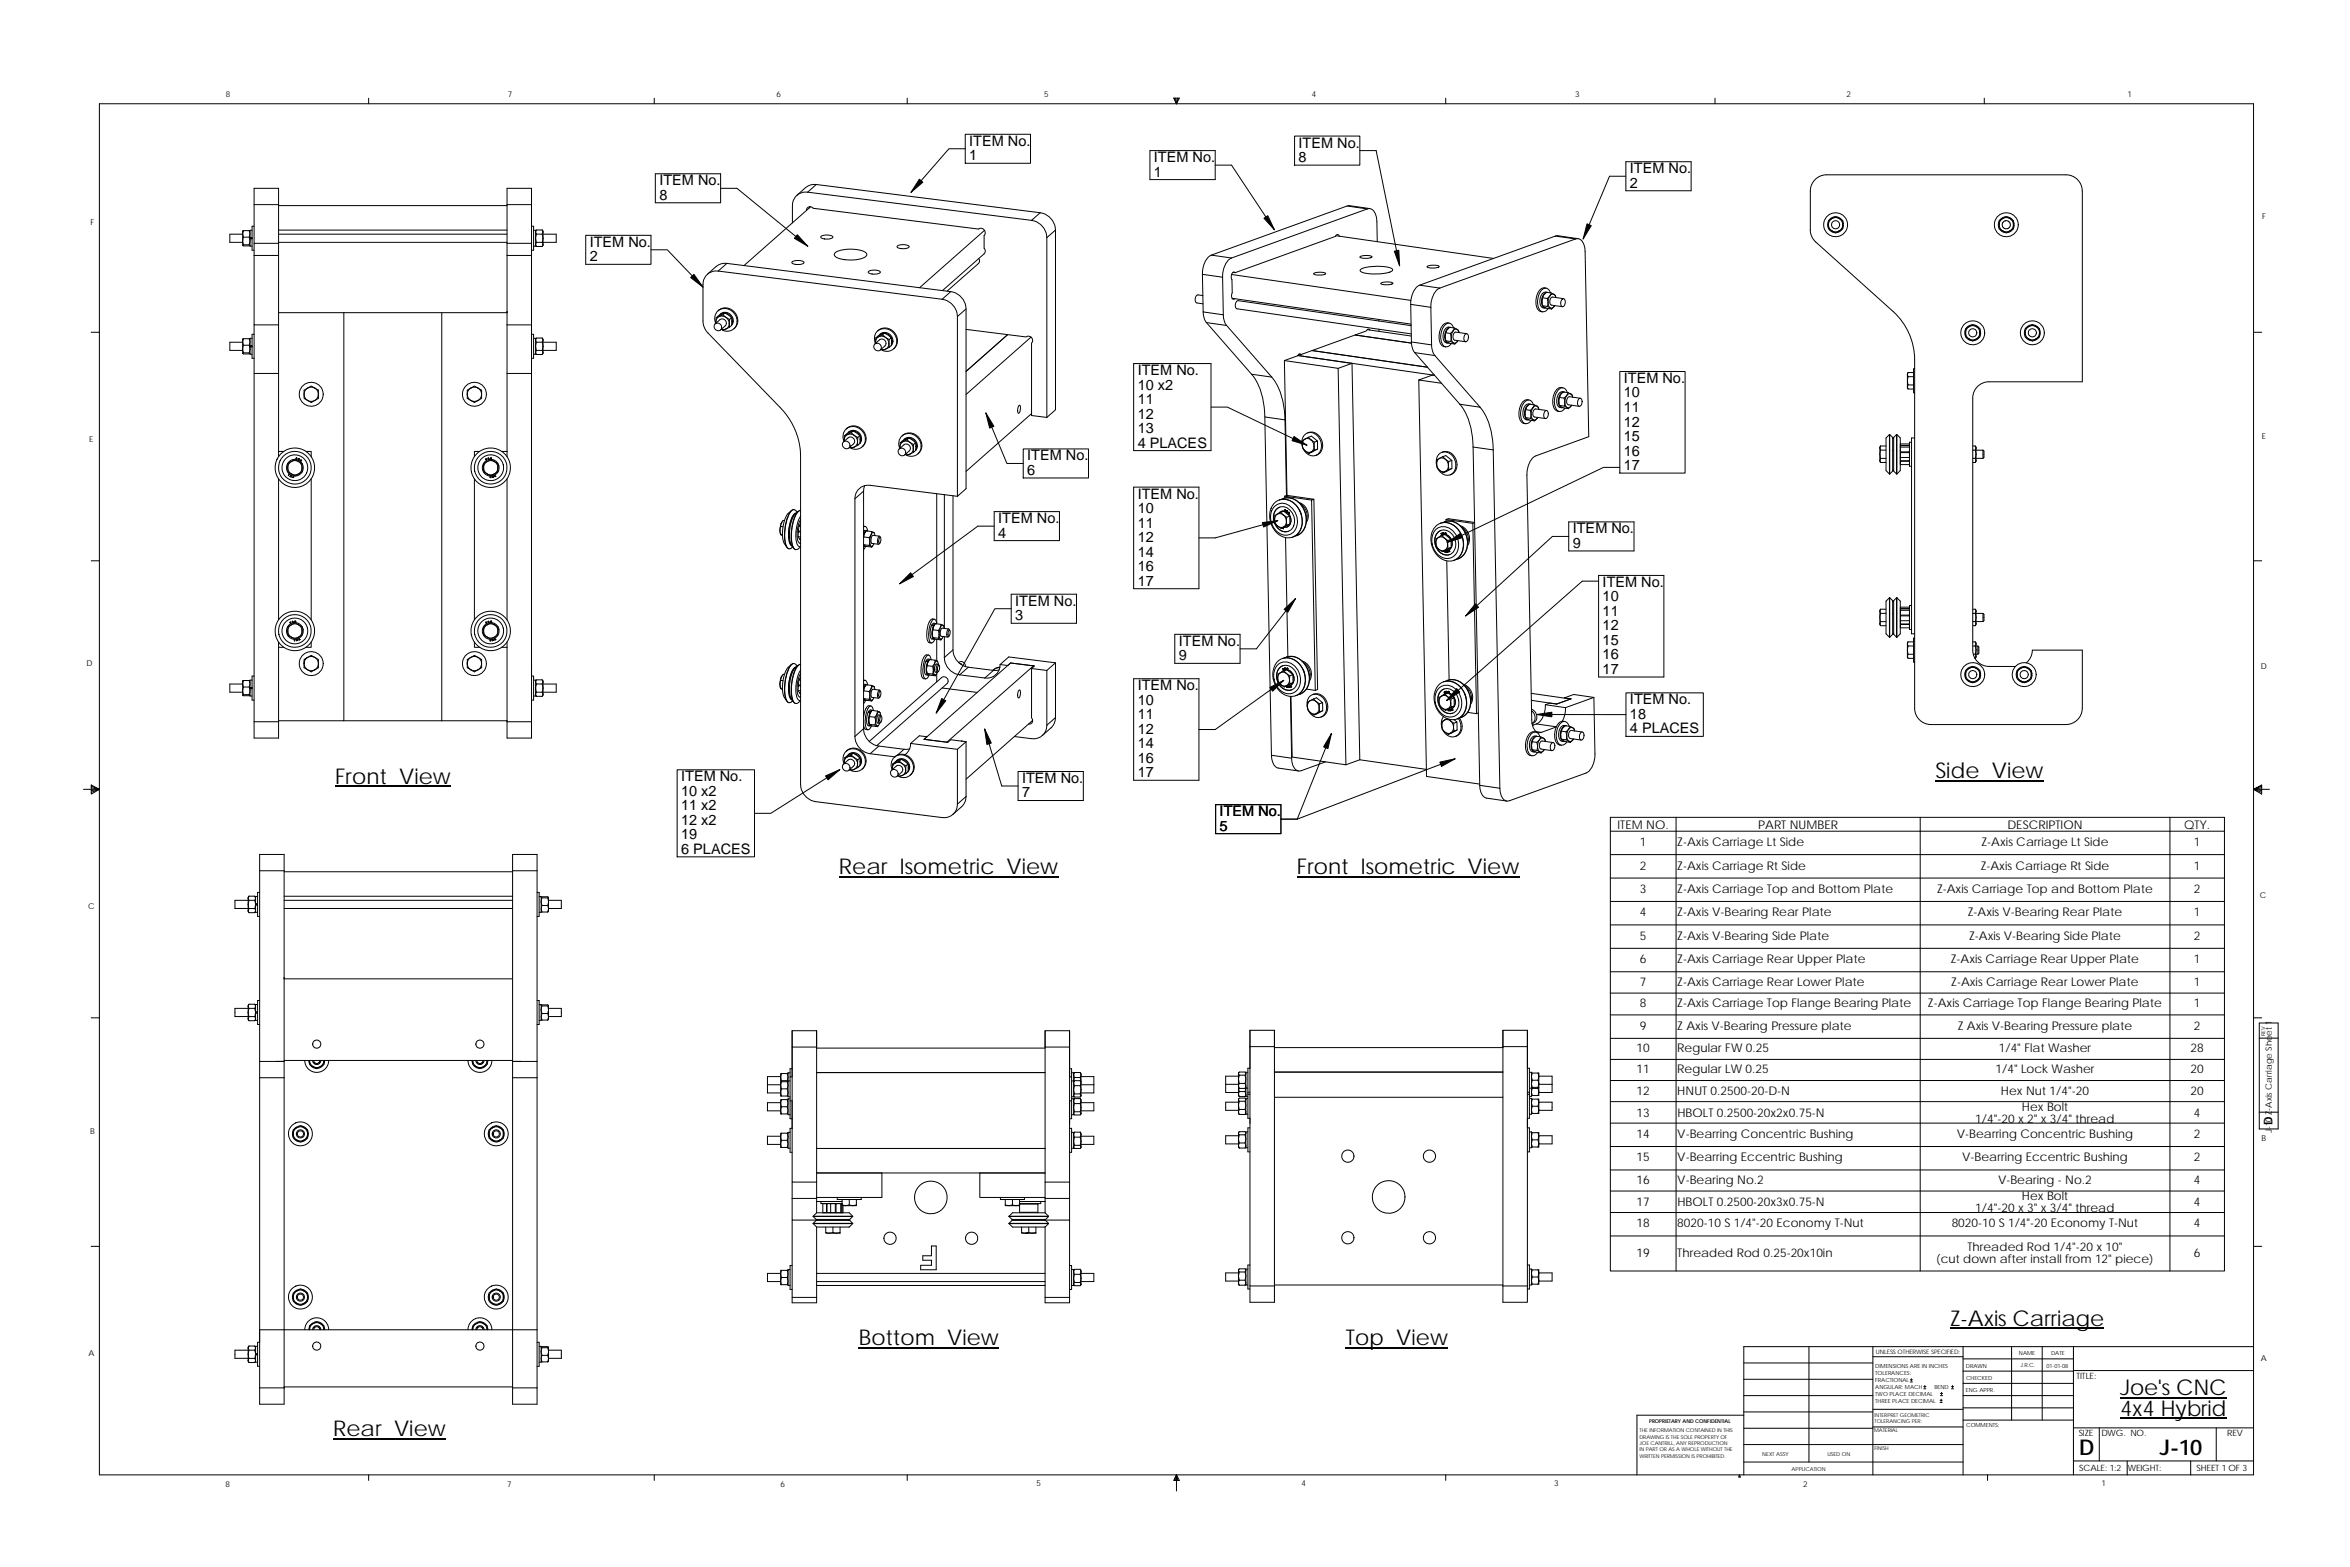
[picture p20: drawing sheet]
<svg xmlns="http://www.w3.org/2000/svg" width="914mm" height="610mm" viewBox="0 0 914 610" stroke-linecap="round" stroke-linejoin="round" font-family="sans-serif">
<defs><g id="words">
<g font-size="8.4">
<text x="130.4" y="304.9">Front View</text>
<text x="753.1" y="302.8">Side View</text>
<text x="326.5" y="340.1">Rear Isometric View</text>
<text x="504.6" y="340.1">Front Isometric View</text>
<text x="758.8" y="515.7">Z-Axis Carriage</text>
<text x="334.2" y="523.3">Bottom View</text>
<text x="523.6" y="523.3">Top View</text>
<text x="824.9" y="542.7">Joe's CNC</text>
<text x="825.1" y="550.8">4x4 Hybrid</text>
<text x="129.6" y="558.8">Rear View</text>
<text x="809.1" y="566.1">D</text>
<text x="840.4" y="566">J-10</text>
</g>
<g font-size="5.6">
<text x="377.1" y="56.7">ITEM No.</text>
<text x="505.3" y="57.4">ITEM No.</text>
<text x="377.1" y="62.3">1</text>
<text x="449" y="63.1">ITEM No.</text>
<text x="505.3" y="63.1">8</text>
<text x="449" y="68.7">1</text>
<text x="634.2" y="67.4">ITEM No.</text>
<text x="256.6" y="77.7">8</text>
<text x="256.6" y="72.1">ITEM No.</text>
<text x="634.2" y="73">2</text>
<text x="229.5" y="96">ITEM No.</text>
<text x="229.5" y="101.6">2</text>
<text x="442.7" y="145.9">ITEM No.</text>
<text x="631.8" y="149">ITEM No.</text>
<text x="442.7" y="151.5">10 x2</text>
<text x="631.8" y="154.6">10</text>
<text x="442.7" y="157.2">11</text>
<text x="631.8" y="160.3">11</text>
<text x="442.7" y="162.8">12</text>
<text x="631.8" y="165.9">12</text>
<text x="442.7" y="168.5">13</text>
<text x="631.8" y="171.6">15</text>
<text x="399.7" y="179.1">ITEM No.</text>
<text x="442.7" y="174.1">4 PLACES</text>
<text x="631.8" y="177.2">16</text>
<text x="399.7" y="184.8">6</text>
<text x="631.8" y="182.9">17</text>
<text x="442.7" y="194">ITEM No.</text>
<text x="388.4" y="203.5">ITEM No.</text>
<text x="442.7" y="199.6">10</text>
<text x="388.4" y="209.1">4</text>
<text x="442.7" y="205.3">11</text>
<text x="612" y="207.5">ITEM No.</text>
<text x="442.7" y="210.9">12</text>
<text x="612" y="213.2">9</text>
<text x="442.7" y="216.5">14</text>
<text x="442.7" y="227.8">17</text>
<text x="442.7" y="222.2">16</text>
<text x="623.6" y="228.3">ITEM No.</text>
<text x="623.6" y="234">10</text>
<text x="395" y="235.6">ITEM No.</text>
<text x="623.6" y="239.6">11</text>
<text x="395" y="241.3">3</text>
<text x="623.6" y="245.3">12</text>
<text x="458.7" y="251.2">ITEM No.</text>
<text x="623.6" y="250.9">15</text>
<text x="458.7" y="256.9">9</text>
<text x="623.6" y="256.5">16</text>
<text x="623.6" y="262.2">17</text>
<text x="442.7" y="268.5">ITEM No.</text>
<text x="442.7" y="274.2">10</text>
<text x="634.2" y="274">ITEM No.</text>
<text x="442.7" y="279.8">11</text>
<text x="634.2" y="279.6">18</text>
<text x="442.7" y="285.4">12</text>
<text x="634.2" y="285.3">4 PLACES</text>
<text x="442.7" y="291.1">14</text>
<text x="442.7" y="296.7">16</text>
<text x="265.1" y="303.9">ITEM No.</text>
<text x="397.7" y="304.6">ITEM No.</text>
<text x="442.7" y="302.4">17</text>
<text x="265.1" y="309.6">10 x2</text>
<text x="397.7" y="310.2">7</text>
<text x="265.1" y="315.2">11 x2</text>
<text x="474.6" y="317.5">ITEM No.</text>
<text x="265.1" y="320.9">12 x2</text>
<text x="474.6" y="323.1">5</text>
<text x="265.1" y="326.5">19</text>
<text x="265.1" y="332.2">6 PLACES</text>
</g>
<g font-size="4.7">
<text x="629.4" y="322.3">ITEM NO.</text>
<text x="684.1" y="322.3">PART NUMBER</text>
<text x="781.1" y="322.3">DESCRIPTION</text>
<text x="849.9" y="322.3">QTY.</text>
<text x="638.1" y="329.2">1</text>
<text x="652.6" y="329.2">Z-Axis Carriage Lt Side</text>
<text x="771" y="329.2">Z-Axis Carriage Lt Side</text>
<text x="853.7" y="329.2">1</text>
<text x="638.1" y="338.3">2</text>
<text x="652.6" y="338.3">Z-Axis Carriage Rt Side</text>
<text x="770.7" y="338.3">Z-Axis Carriage Rt Side</text>
<text x="853.7" y="338.3">1</text>
<text x="638.1" y="347.4">3</text>
<text x="652.7" y="347.4">Z-Axis Carriage Top and Bottom Plate</text>
<text x="753.7" y="347.4">Z-Axis Carriage Top and Bottom Plate</text>
<text x="853.7" y="347.4">2</text>
<text x="638.1" y="356.5">4</text>
<text x="652.7" y="356.5">Z-Axis V-Bearing Rear Plate</text>
<text x="765.7" y="356.5">Z-Axis V-Bearing Rear Plate</text>
<text x="853.7" y="356.5">1</text>
<text x="638.1" y="365.6">5</text>
<text x="652.7" y="365.6">Z-Axis V-Bearing Side Plate</text>
<text x="766.2" y="365.6">Z-Axis V-Bearing Side Plate</text>
<text x="853.7" y="365.6">2</text>
<text x="638.1" y="374.7">6</text>
<text x="652.7" y="374.7">Z-Axis Carriage Rear Upper Plate</text>
<text x="759.1" y="374.7">Z-Axis Carriage Rear Upper Plate</text>
<text x="853.7" y="374.7">1</text>
<text x="638.1" y="383.4">7</text>
<text x="652.7" y="383.4">Z-Axis Carriage Rear Lower Plate</text>
<text x="759.3" y="383.4">Z-Axis Carriage Rear Lower Plate</text>
<text x="853.7" y="383.4">1</text>
<text x="638.1" y="391.8">8</text>
<text x="652.7" y="391.8">Z-Axis Carriage Top Flange Bearing Plate</text>
<text x="750.2" y="391.8">Z-Axis Carriage Top Flange Bearing Plate</text>
<text x="853.7" y="391.8">1</text>
<text x="638.1" y="400.6">9</text>
<text x="652.7" y="400.6">Z Axis V-Bearing Pressure plate</text>
<text x="761.8" y="400.6">Z Axis V-Bearing Pressure plate</text>
<text x="853.6" y="400.6">2</text>
<text x="636.8" y="409.3">10</text>
<text x="652.7" y="409.3">Regular FW 0.25</text>
<text x="777.7" y="409.3">1/4&quot; Flat Washer</text>
<text x="852.3" y="409.3">28</text>
<text x="636.8" y="417.5">11</text>
<text x="652.7" y="417.5">Regular LW 0.25</text>
<text x="776.5" y="417.5">1/4&quot; Lock Washer</text>
<text x="852.3" y="417.5">20</text>
<text x="636.8" y="426.1">12</text>
<text x="652.7" y="426.1">HNUT 0.2500-20-D-N</text>
<text x="778.6" y="426.1">Hex Nut 1/4&quot;-20</text>
<text x="852.4" y="426.1">20</text>
<text x="636.8" y="434.4">13</text>
<text x="652.7" y="434.4">HBOLT 0.2500-20x2x0.75-N</text>
<text x="768.6" y="436.7">1/4&quot;-20 x 2&quot; x 3/4&quot; thread</text>
<text x="786.8" y="432.2">Hex Bolt</text>
<text x="853.7" y="434.4">4</text>
<text x="884.3" y="437.8" transform="rotate(-90 884.3 437.8)">D</text>
<text x="636.8" y="442.7">14</text>
<text x="652.7" y="442.7">V-Bearring Concentric Bushing</text>
<text x="761.4" y="442.7">V-Bearring Concentric Bushing</text>
<text x="853.7" y="442.7">2</text>
<text x="636.8" y="451.8">15</text>
<text x="652.7" y="451.8">V-Bearring Eccentric Bushing</text>
<text x="763.5" y="451.8">V-Bearring Eccentric Bushing</text>
<text x="853.7" y="451.8">2</text>
<text x="636.8" y="460.5">16</text>
<text x="652.7" y="460.5">V-Bearing No.2</text>
<text x="777.5" y="460.5">V-Bearing - No.2</text>
<text x="853.6" y="460.5">4</text>
<text x="786.8" y="467">Hex Bolt</text>
<text x="636.8" y="469.2">17</text>
<text x="652.7" y="469.2">HBOLT 0.2500-20x3x0.75-N</text>
<text x="768.6" y="471.5">1/4&quot;-20 x 3&quot; x 3/4&quot; thread</text>
<text x="853.7" y="469.2">4</text>
<text x="636.8" y="477.5">18</text>
<text x="652.7" y="477.5">8020-10 S 1/4&quot;-20 Economy T-Nut</text>
<text x="759.4" y="477.5">8020-10 S 1/4&quot;-20 Economy T-Nut</text>
<text x="853.7" y="477.5">4</text>
<text x="636.8" y="488.9">19</text>
<text x="652.7" y="488.9">Threaded Rod 0.25-20x10in</text>
<text x="753.4" y="491.2">(cut down after install from 12&quot; piece)</text>
<text x="765.6" y="486.6">Threaded Rod 1/4&quot;-20 x 10&quot;</text>
<text x="853.7" y="488.9">6</text>
</g>
<g font-size="3.4">
<text x="884" y="440.8" transform="rotate(-90 884 440.8)">J-10 Z-Axis Carriage Sheet 1</text>
<text x="808" y="536.6">TITLE:</text>
<text x="808.8" y="558.6">SIZE</text>
<text x="817.6" y="558.7">DWG. NO.</text>
<text x="866.6" y="558.8">REV</text>
<text x="809" y="572.2">SCALE: 1:2</text>
<text x="827.9" y="572.3">WEIGHT:</text>
<text x="854.7" y="572.2">SHEET 1 OF 3</text>
</g>
<g font-size="3.2">
<text x="87.9" y="37.9">8</text>
<text x="197.7" y="37.8">7</text>
<text x="302.2" y="37.8">6</text>
<text x="406.3" y="37.9">5</text>
<text x="510.4" y="37.7">4</text>
<text x="612.9" y="37.8">3</text>
<text x="718.5" y="37.8">2</text>
<text x="827.8" y="37.8">1</text>
<text x="35.3" y="87.4">F</text>
<text x="880.3" y="85.2">F</text>
<text x="34.7" y="172">E</text>
<text x="880.1" y="170.9">E</text>
<text x="33.6" y="259.1">D</text>
<text x="879.6" y="260.4">D</text>
<text x="34.2" y="353.5">C</text>
<text x="879.3" y="349.5">C</text>
<text x="35.1" y="441.2">B</text>
<text x="880" y="444.1">B</text>
<text x="34.4" y="527.5">A</text>
<text x="879.7" y="529.4">A</text>
<text x="87.7" y="578.3">8</text>
<text x="197.3" y="578.4">7</text>
<text x="303.7" y="578.3">6</text>
<text x="403.3" y="578.2">5</text>
<text x="506.4" y="578.2">4</text>
<text x="604.7" y="578.3">3</text>
<text x="701.6" y="578.3">2</text>
<text x="817.8" y="578.3">1</text>
</g>
<text font-size="2.4" x="729.9" y="526.8">UNLESS OTHERWISE SPECIFIED:</text>
<g font-size="2.2">
<text x="785.6" y="527.2">NAME</text>
<text x="798.1" y="527.3">DATE</text>
<text x="729.7" y="532.3">DIMENSIONS ARE IN INCHES</text>
<text x="765" y="532">DRAWN</text>
<text x="786.2" y="531.9">J.R.C.</text>
<text x="796.3" y="532">01-01-08</text>
<text x="729.7" y="535">TOLERANCES:</text>
<text x="729.7" y="537.7">FRACTIONAL</text>
<text x="765" y="536.9">CHECKED</text>
<text x="729.7" y="542.9">TWO PLACE DECIMAL</text>
<text x="729.7" y="545.6">THREE PLACE DECIMAL</text>
<text x="729.7" y="540.3">ANGULAR: MACH</text>
<text x="752.7" y="540.3">BEND</text>
<text x="764.9" y="541.5">ENG APPR.</text>
<text x="765" y="555.2">COMMENTS:</text>
</g>
<g font-size="2.1">
<text x="685.7" y="566.3">NEXT ASSY</text>
<text x="711" y="566.3">USED ON</text>
<text x="697.1" y="572.1">APPLICATION</text>
</g>
<g font-size="2">
<text x="881.4" y="403.1" transform="rotate(-90 881.4 403.1)">REV</text>
<text x="729.4" y="551.2">INTERPRET GEOMETRIC</text>
<text x="637.9" y="557.1">THE INFORMATION CONTAINED IN THIS</text>
<text x="641.7" y="553.5">PROPRIETARY AND CONFIDENTIAL</text>
<text x="729.3" y="557.3">MATERIAL</text>
<text x="729.4" y="553.7">TOLERANCING PER:</text>
<text x="637.9" y="562.1">JOE CANTRILL, ANY REPRODUCTION</text>
<text x="637.9" y="559.6">DRAWING IS THE SOLE PROPERTY OF</text>
<text x="637.9" y="564.7">IN PART OR AS A WHOLE WITHOUT THE</text>
<text x="637.9" y="567.2">WRITTEN PERMISSION IS PROHIBITED.</text>
<text x="729.3" y="564.1">FINISH</text>
</g>
</g></defs>
<g fill="none" stroke="#000" stroke-width=".39">
<path d="M143.4 38.2v2.2M254.6 38.2v2.2M353 38.2v2.2M456.7 38.2h2.2l-1.1 2.2zM456.9 38.2l.9 2.2M457.4 38.2l.4 2.2M458.1 38.2l-.3 2.2M458.4 38.2l-.6 2.2M562.5 38.2v2.2M667.3 38.2v2.2M772.1 38.2v2.2M38.7 40.4h838.2v533.4h-838.2z"/>
<path d="M375.6 52.2h25.4v11.3h-25.4zM375.6 57.9h-6.4l-14.7 16.9M447.4 58.6h25.4v11.3h-25.4zM503.7 52.9h25.4v11.3h-25.4zM529.1 58.6h6.4l9.1 44.8M98.9 79.6v-6.3h9.5v6.3M98.9 79.6h9.5M98.9 79.6v15.1M108.4 79.6v15.1M108.4 80h88.9M197.3 79.6v-6.3h9.5v6.3M197.3 79.6v15.1"/>
<path d="M197.3 79.6h9.5M206.8 79.6v15.1M255 67.6h25.4v11.3h-25.4zM280.4 73.3h6.3l27.6 22.5M314.3 74.8a5.1 5.1 0 0 0-6 5.2v6.7M314.3 74.8l87.1 10.9M317.6 71.8l87.1 11M317.6 71.8a5.3 5.3 0 0 0-4.2 1.2l-3.3 3M317.6 71.8l-3.3 3M472.8 64.2h6.4l16.7 25.2M632.6 68.6h-6.3l-10.3 24.4M632.6 62.9h25.4v11.3h-25.4z"/>
<path d="M94.4 91.1h-5v3.2h5M94.4 91l.3 1.3M94.4 91v2.7M94.4 93.7l.3 1.5M94.4 93.7v1.7M94.7 89.7h2.3M94.7 89.7l-.3 1.3M94.7 92.3l-.3 1.4M94.7 95.2l-.3 .2M94.7 89.7l-.3 .2v1.1M97 89.7l.3 .2M97 89.7a2.7 2.7 0 0 1 0 2.6h-2.3"/>
<path d="M97 92.3a3.6 3.6 0 0 1 0 2.9h-2.3M97 95.2l.3 .2-.3 .3-2.6-.3M97.3 92.4v3.4h.8M97.3 92.9h.8M97.3 92.4h.8M97.3 92.8h.8M97.3 92.5h.8M98.1 89.6h-.8v2.9M98.9 88h-.8v9.3h.8M98.9 94.7v4.7M98.9 94.7h9.5M98.9 99.4v27"/>
<path d="M108.4 94.7v4.7h-9.5M108.4 94.3h88.9M108.4 99.4v27M108.4 91.1h88.9M108.4 89.5h88.9M197.3 94.7v4.7M197.3 99.4v27M197.3 99.4h9.5M197.3 94.7h9.5M206.8 88h.8v9.3h-.8M206.8 94.7v4.7M206.8 99.4v27"/>
<path d="M207.6 89.6h.8v6.2h-.8M208.4 95.5l.3 .4M208.7 91.1a4.2 4.2 0 0 0 0 3.2M208.7 94.3l-.3 .8 .3 .8M208.7 94.3h2.3M208.7 89.5l-.3 .4M208.7 91.1h2.3M208.7 95.9h2.3M211 89.5l.3 .8M211 91.1l.3 1.6M211 94.3l.3 .8M211 89.5h-2.3l-.3 .8 .3 .8"/>
<path d="M211.3 92.7v2.4M211.3 90.3v2.4M211.3 95.1l-.3 .8M211.3 91.1h5.1v3.2h-5.1M211.3 90.3l-.3 .8M211.3 92.7l-.3 1.6M227.9 91.5h25.4v11.3h-25.4zM253.3 97.2h6.4l13.8 14.5M313.8 81.9a1.43 1.43 0 0 1 1-1.5 1.43 1.43 0 0 1 1.6 .6l64.3 8.1a1.66 1.66 0 0 1 2.2 .3 1.66 1.66 0 0 1 0 2.2v4.9a1.58 1.58 0 0 1 0 2.2l-16.2 14.4M315 80.4l-.1 .5M315.4 80.4l-25.9 22.9M319.6 91.9a4.5 4.5 0 0 1 4.5 .3 4 4 0 0 1-4.8 .1z"/>
<path d="M324.9 98.4a13 13 0 0 1 12.2 .1 .87 .87 0 0 1-.3 1.4 13.6 13.6 0 0 1-11.8-.1 .85 .85 0 0 1-.1-1.4zM349.2 95.6a4.5 4.5 0 0 1 4.6 .4 4 4 0 0 1-4.8 .1zM383.1 89.6l-25.3 22.3M401.4 85.7a7 7 0 0 1 5.9 6.8M404.7 82.8l-3.3 2.9M404.7 82.8a7 7 0 0 1 6 6.7M407.3 92.5v69.9M410.7 89.5v69.9l-3.4 3M410.7 89.5l-3.4 3M471.3 99.3a8 8 0 0 0-3.4 7.4M471.3 99.3l7.9 1.1M519.8 91.7l61.3 8.8"/>
<path d="M521.1 91.9l-.3-.5-.6-.1-.6 .7-39 14.1M524.2 80.1l1-.1 7.8 1.2M529.2 99.9a5.6 5.6 0 0 1 4.7 0 5.6 5.6 0 0 1-4.8 .1zM532 81.3l-7.8-1.2-52.9 19.2M532 81.3l-52.8 19.1M532 81.3a3.1 3.1 0 0 1 3.6 3.2l.3 9.5M605.2 91.8l1-.1 7.9 1.2M605.2 91.8l-52.8 19.1M605.2 91.8l7.9 1.2M613.1 93a3.1 3.1 0 0 1 3.5 3.1l1.6 73.8-20.6 7.4a8 8 0 0 0-3.5 7.5l1.9 95.3a5 5 0 0 0 2.4 4.9l1.3-.1M613.1 93l-52.9 19.1M711.4 86.2l-.3 1 .3 1.5"/>
<path d="M711.5 87.4v1.6l1.4 .8M711.5 87.4l.4 1.5 1 .9M711.7 89.2l.9 .9 1.3 .4M712.9 85l-1.1 1.1-.3 1.3M712.9 85l-1.4 .8v1.6M712.9 89.8l1.2 .4 1.5-.4M712.9 85l1.3-.8 1.4 .8M714 84.3l-1.3 .4-1 .9M714.6 84.4l1.2 .4 .9 .8M715.6 85l.9 .9 .5 1.5-.5 1.6-.9 .8M715.6 85l1.4 .8v3.2l-1.4 .8M715.6 89.8l-1.4 .8-1.3-.8"/>
<path d="M715.6 85l-1.5-.4-1.2 .4M716.8 89.2l-.9 .9-1.4 .4M717 87.7h.3l-.2 1M717 86.1l.3 1.1h-.3M777.8 86.2l-.2 1 .2 1.5M778.2 89.2l.8 .9 1.3 .4M779.3 85l-.9 .9-.5 1.2 .2 1.5 1.2 1.2M779.3 85l1.4-.8 1.3 .8M779.3 85l-1.4 .8v3.2l1.4 .8M780.4 84.3l-1.2 .4-1.1 .9M781 84.4l1.2 .4 .9 .8M782 85l1 .9 .4 .9v1.1l-.4 1.1-.8 .7-.9 .4-1 .1-1-.4"/>
<path d="M782 85l-1.5-.4-1.2 .4M782 85l1.4 .8v3.2l-2.7 1.6-1.4-.8M783.2 89.2l-.9 .9-1.3 .4M783.4 87.7h.3l-.2 1M783.5 86.1l.2 1.1h-.3M279.5 105.5a5.1 5.1 0 0 0-6 5.2v14.2a6.7 6.7 0 0 0 2 4.7l28.1 29a27.4 27.4 0 0 1 7.9 18.8v127.7a6.9 6.9 0 0 0 5.9 6.8l49.2 6.2a5.2 5.2 0 0 0 5.9-5.3M279.5 105.5l87.1 10.9M282.8 102.5a5.3 5.3 0 0 0-4.2 1.2l-3.3 3M282.8 102.5l-3.3 3M282.8 102.5l87.2 11M308.3 101.8a4.5 4.5 0 0 1 4.6 .3 4.1 4.1 0 0 1-4.8 .1zM338 105.5a4.5 4.5 0 0 1 4.6 .4 4.1 4.1 0 0 1-4.8 .1z"/>
<path d="M366.6 116.4a7 7 0 0 1 5.9 6.7M370 113.5a7 7 0 0 1 5.9 6.7l-3.4 2.9M370 113.5l-3.4 2.9M380.9 100.6a1.51 1.51 0 0 1-.2 1.9l-12.2 10.8M467.9 106.7l.3 14.6M467.9 106.7l7.8 1.1M468 115l-1.8-.3a1.86 1.86 0 0 0-.5 3.2l2.4 .3M475.7 107.8l.3 14.7M479.2 100.4a8 8 0 0 0-3.5 7.4M479.2 106.8l69.8 10.1M479.4 116.1l69.7 10M479.8 105.9l.8 .2"/>
<path d="M480.6 106.1l-.2-.2a1.92 1.92 0 0 0-1 2.9l.1 5.1-.3 1.4a.88 .88 0 0 0 1.1 1.1l.2-.2M511.2 106.4a5.5 5.5 0 0 1 4.7 0 5.6 5.6 0 0 1-4.8 .2zM529.3 104.9a17.2 17.2 0 0 1 10.9-.9l1.2 .4 .5 .7a11.4 11.4 0 0 1-7.2 1.5 9.1 9.1 0 0 1-5.4-1.1zM537.3 110.2a5.6 5.6 0 0 1 4.7 0 5.7 5.7 0 0 1-4.7 .1zM548.9 118.4l7.8 1.1M548.9 118.4l.3 14.6M555.3 103.7a5.6 5.6 0 0 1 4.7 0 5.7 5.7 0 0 1-4.7 .1zM556.7 119.5l.3 14.7M560.2 112.1l-7.8-1.2a8 8 0 0 0-3.5 7.5M560.2 112.1a8 8 0 0 0-3.5 7.4M600 117.8h.1M600.2 115.8l-.2 1.6 .3 1.6"/>
<path d="M600.2 115.8l1.9 .3M600.3 119a4.7 4.7 0 0 0 3.4 1.2M600.3 119l1.8 .2M600.4 115.3l-.4 2.5M601.6 112.1a2.68 2.68 0 0 0-3.3 2.1l-.6 2a4.3 4.3 0 0 0 1.9 5l.6 .1M601.6 113.7a4 4 0 0 0-.8 6.1h.7M601.8 113.7l.4 .1M602 113.7a2.27 2.27 0 0 0-2.8 2.5v1.5l.3 1.3a1.6 1.6 0 0 0 1.6 .9M602.1 116.1l.3 1.6-.3 1.5M602.1 119.2l1.6 1M603.1 115.1l-1 1M603.1 115.1l-.7 1.8a2.01 2.01 0 0 0 1.6 2.9l.9-.9-1.2 1.3"/>
<path d="M603.3 113.9a1.95 1.95 0 0 0-1.6-1.8 1.95 1.95 0 0 0-2.2 1.1 6.7 6.7 0 0 0 0 7.8 1.98 1.98 0 0 0 2.9-1M603.6 114l-.5 1.1M603.6 114l1.1 .5M603.6 114l-1.8-.3-1.1 1.1-.5 1M604.7 114.5h-.9l-.7 .6M604.7 114.5l.7 1.2M604.7 114.5l.5 .5 .2 .7M607.9 116.3l.3-.1a1.7 1.7 0 0 1 .8 1.7 1.7 1.7 0 0 1-1.2 1.4l-.4-.6-.1-1.1zM608.4 116.2l-4.2-.6a1.85 1.85 0 0 0-.5 3.1l4.2 .6M35.5 129.3h3.2M94.4 133.1h-5v3.2h5M94.4 133l.3 1.3"/>
<path d="M94.4 133v2.8M94.4 135.8l.3 1.5-.3 .2M94.4 135.8v1.7M94.7 131.8h2.3M94.7 131.8l-.3 1.2M94.7 134.3l-.3 1.5M94.7 131.8l-.3 .1v1.1M97 131.8l.3 .2M97 131.8a2.7 2.7 0 0 1 0 2.5h-2.3M97 134.3a3.6 3.6 0 0 1 0 3h-2.3M97 137.3l.3 .2-.3 .2-2.6-.2M97.3 134.5h.8"/>
<path d="M97.3 135h.8M97.3 134.6h.8M97.3 134.9h.8M98.1 131.6h-.8v6.2h.8M98.9 130h-.8v9.4h.8M98.9 126.4v18.9h9.5M98.9 126.4h9.5M108.4 126.4v18.9M108.4 121.6h25.4M133.8 121.6v158.8h-25.4M133.8 121.6h63.5M171.9 121.6v158.8"/>
<path d="M197.3 126.4v18.9M197.3 126.4h9.5M206.8 130h.8v9.4h-.8M206.8 126.4v18.9M207.6 131.6h.8v6.2h-.8M208.4 137.5l.3 .4M208.7 131.5l-.3 .4M208.7 137.9h2.3M208.7 133.1h2.3M211 131.5l.3 .8M211 131.5h-2.3l-.3 .8 .3 .8a4.2 4.2 0 0 0 0 3.2M211 136.3h-2.3l-.3 .8 .3 .8"/>
<path d="M211.3 134.7a2.2 2.2 0 0 0 0 2.4M211.3 134.7v2.4M211.3 132.3l-.3 .8 .3 1.6M211.3 132.3v2.4M211.3 137.1l-.3 .8M211.3 133.1h5.1v3.2h-5.1M278.3 126l1.8-1.6a1.59 1.59 0 0 1 2.1 .2 1.59 1.59 0 0 1 0 2.1l-1.8 1.7M278.5 125.8a4.1 4.1 0 0 1 1.5-5.3 4.1 4.1 0 0 1 5.4 1 4.1 4.1 0 0 1 1.1 5.2 4.1 4.1 0 0 1-4.9 1.9l-.3-.1M279.4 120.9a4.7 4.7 0 0 1 6.4 .6 4.7 4.7 0 0 1-.3 6.4M279.9 123.1a2.37 2.37 0 0 0-1.3 2.6l.1-2.1M279.9 123.1l1.1-.2 1.4 .6M279.9 123.1l-1.2 .5"/>
<path d="M280.1 122.3a3.1 3.1 0 0 1 3.3-.5 3.1 3.1 0 0 1 1.9 2.8l-.2 .2M281.3 122.4l-1.4 .7M281.3 122.4l1.1 1.1M282 121.7a2.47 2.47 0 0 0-2.2 1M282.1 121.8l-2.6 1.1-.8 .7M282.1 121.8l2.6 1.8-.8 .7M282.1 121.8l-.8 .6M282.2 121.8a3.4 3.4 0 0 1 2.9 3M282.4 123.5l1.1 1.2 .3 1.2M282.4 123.5l1.5 .8M283.8 125.9a2.27 2.27 0 0 1-3.1 2.2l.6 .4 2.6-1.2M283.9 124.3l-.1 1.6"/>
<path d="M284.7 123.6l.1 1.1a2.41 2.41 0 0 1-.9 2.6l-.1-1.4M284.8 125.2l.3 .1M284.8 124.8h.3M284.8 124.9l.5 .1M285.1 125.3l-.4 1M285.3 125l-.6 1.5M285.3 125l-.2 .3M340.3 134a1.49 1.49 0 0 1 2.5 .4 1.49 1.49 0 0 1-1.5 2.1 1.63 1.63 0 0 1-1-2.5zM340.4 133.8l1.8-1.6a1.59 1.59 0 0 1 2.1 .3 1.59 1.59 0 0 1 0 2.1l-1.8 1.6M340.6 133.6a4 4 0 0 1 1.3-5.2 4 4 0 0 1 5.4 .7 4.1 4.1 0 0 1 1.5 4.9 4.1 4.1 0 0 1-4.3 2.6l-1-.2M341.5 128.8a4.7 4.7 0 0 1 6.4 .5 4.7 4.7 0 0 1-.2 6.4M342 131l1.1-.2 1.5 .5"/>
<path d="M342 131l-1.2 .4M342 131a2.29 2.29 0 0 0-1.3 2.5l.1-2.1M342.3 130.2a3.1 3.1 0 0 1 3.3-.6 3.1 3.1 0 0 1 1.9 2.8l-.3 .2M343.4 130.3l-1.4 .7M343.4 130.3l1.2 1M344.1 129.6a2.53 2.53 0 0 0-2.2 1M344.2 129.6l-2.6 1.2-.8 .6M344.2 129.6l2.6 1.8-.8 .7M344.2 129.6l-.8 .7M344.3 129.6a3.4 3.4 0 0 1 2.9 3M344.6 131.3l1.4 .8M344.6 131.3l1 1.2 .3 1.2"/>
<path d="M345.9 133.7a2.26 2.26 0 0 1-3.1 2.2M346 135.1l-2.6 1.2-.6-.3M346 132.1l-.1 1.6M346.8 131.4l.1 1.4M346.9 133l.3 .1M346.9 132.6h.3M346.9 132.7l.6 .1M346.9 132.8l-.1 1.6-.8 .7-.1-1.4M347.2 133.1l-.3 1.1M347.5 132.8l-.3 .3M347.5 132.8l-.7 1.6M372.5 123.1v70"/>
<path d="M375.9 128.1l23.4 3a1.6 1.6 0 0 1 2.1 .2 1.6 1.6 0 0 1 0 2.2v28.1l5.9 .8M375.9 120.2v69.9l-3.4 3M392.1 130.2l-16.2 14.3M401.2 131.1l-25.3 22.4M468.2 121.3a6.7 6.7 0 0 0 1.2 4.2M468.2 121.3l7.8 1.2M469.4 125.5l7.9 1.1M469.4 125.5l17.6 20.1M476 122.5a6.6 6.6 0 0 0 1.3 4.1M477.3 126.6l17.6 20.1M505 138.3l53.2 7.7-.8-.1-5.4 1.9 8.9 1.3M505.2 138.3l-5.4 2"/>
<path d="M505.4 137.8l.9 .1M510.6 136.4l44.8 6.5M527.3 130.3l21.9 3.2M532 128.2l17.1 2.5M533 128.4l-.8-.3-.5 .6-25.4 9.2-.6-.2-.7 .7M536.5 124.3v.6M536.6 128.1v.8M549.1 126.7l-67.3-9.7a1.89 1.89 0 0 0-.5 3.1l67.8 9.8M549.2 133l7.8 1.2M549.2 133a6.6 6.6 0 0 0 1.3 4.2M550.5 137.2l7.8 1.1M550.5 137.2l17.5 20.1"/>
<path d="M557 134.2a6.7 6.7 0 0 0 1.3 4.1M558.3 138.3l17.6 20.1M562.3 131.4h.1M562.5 129.5l1.9 .2M562.5 129.5l-.2 1.5 .3 1.6M562.6 132.6l.1 .1a4.7 4.7 0 0 0 3.4 1.1M562.6 132.6l1.9 .3M562.7 129l-.4 2.4M563.9 125.7a2.72 2.72 0 0 0-3.3 2.1l-.6 2a4.3 4.3 0 0 0 1.9 5.1h.7M564 127.4a4 4 0 0 0-.8 6l.7 .1M564.2 127.4h.3M564.3 127.4a1.99 1.99 0 0 0-2.5 1.7l-.3 1.6a2.12 2.12 0 0 0 2 2.8"/>
<path d="M564.4 129.7l.3 1.6-.2 1.6M564.5 132.9l1.6 .9M565.4 128.7l-1 1M565.4 128.7l-.7 1.8a2.01 2.01 0 0 0 1.7 2.9l.9-.9M565.6 127.6a1.94 1.94 0 0 0-1.6-1.9 1.94 1.94 0 0 0-2.1 1.1 6.7 6.7 0 0 0-.1 7.8 1.99 1.99 0 0 0 2.9-1M565.9 127.6l1.1 .5M565.9 127.6l-1.8-.3-1 1.1-.6 1.1M565.9 127.6l-.5 1.1M567 128.1l.5 .5 .2 .8zM567 128.1h-.9l-.7 .6M567.2 132.5l-1.1 1.3M570 130.2l.6-.4a1.74 1.74 0 0 1 .8 1.7 1.74 1.74 0 0 1-1.3 1.4l-.5-1.2z"/>
<path d="M570.7 129.8l-4.2-.6a1.87 1.87 0 0 0-.5 3.1l4.3 .6M764.8 128.2l-.3 1 .3 1.5M765.1 131.3l.9 .8 1.3 .4M766.2 127.1l1.1-.4 1.7 .4M766.2 127.1l1.4-.8 1.4 .8M766.2 127.1l-1.4 .8v3.2l1.4 .8M766.2 127.1l-1.1 1.1-.3 1.6 .5 1.3 .9 .8M767.4 126.4l-1.3 .3-1.1 1M767.9 126.4l1.2 .3 1 .9M769 127.1l.9 .8 .4 1v1l-.4 1.1-1.5 1.1-1.1 .1-1.1-.3M769 127.1l1.4 .8v3.2l-2.8 1.6-1.4-.8M770.2 131.2l-1 .9-1.3 .4"/>
<path d="M770.4 129.7h.3l-.3 1M770.4 128.2l.3 1h-.3M788 128.2l-.3 1 .3 1.5M788 129.5v1.6l1.4 .8M788 129.5l.4 1.4 1 1M788.3 131.3l.9 .8 1.2 .4M789.4 127l-1 1.1-.4 1.4M789.4 131.9l1.4 .8 1.4-.8M789.4 127.1l1.4-.8 1.4 .8M789.4 127.1l-1.4 .8v1.6M789.4 131.8l1.3 .4 1.5-.3M790.6 126.4l-1.3 .3-1.1 1"/>
<path d="M791.1 126.4l1.3 .4 .9 .8M792.2 127.1l.9 .8 .5 1.6-.5 1.5-.9 .9M792.2 127l-1.5-.3-1.3 .4M792.2 127.1l1.4 .8v3.2l-1.4 .8M793.3 131.2l-1 1-1.2 .3M793.6 129.7h.3l-.3 1M793.6 128.2l.3 1h-.3M876.9 129.3h3.1M98.9 145.3v135.5M108.4 145.3v30.3M119.7 151l1.2-.4 1.6 .4M119.7 151l-.9 .8-.5 1.2 .3 1.6 1.1 1.2"/>
<path d="M119.7 151l-1.4 .8v3.2l1.4 .8M119.7 151l1.4-.8 1.4 .8M122.5 151l.8 .7 .5 1 .1 1-.4 1.1-.7 .8-1 .5h-1l-1.1-.3M122.5 151l1.4 .8v3.2l-2.8 1.6-1.4-.8M183.2 155.8l1.1 .3 1.7-.3M183.2 151l1.4-.8 1.4 .8M183.2 151l-1.4 .8v3.2l1.4 .8M183.2 151l1.2-.4 1.6 .4M183.2 151l-.9 .8-.5 1.6 .4 1.4 1 1M186 151l1 1 .4 1.4-.4 1.4-1 1M186 151l1.4 .8v3.2l-1.4 .8M186 155.8l-1.4 .8-1.4-.8"/>
<path d="M197.3 145.3v32.3M197.3 145.3h9.5M206.8 145.3v135.5M396.4 157.8l.2-.2a2.29 2.29 0 0 1-.4 3.2l-.2-1.6zM441.1 141.4h30.1v33.9h-30.1zM471.2 158.4h6.4l31 14.8M487 145.6a26.6 26.6 0 0 1 5.1 16.6l7.9 1.1M487 145.6l7.9 1.1M494.9 146.7a27 27 0 0 1 5.1 16.6M499.8 140.3l20.9 3 3 154.2-20.9-3-.5-23.6M499.8 140.3l1 52.4M520.7 143.3l5.4-1.9 3 154.2-5.4 1.9"/>
<path d="M552 147.8l3.1 154.2 20.7 3M568 157.3a27 27 0 0 1 5.2 16.6M568 157.3l7.9 1.1M575.9 158.4a26.8 26.8 0 0 1 5.1 16.6M593.6 159.4l1.9 .2M593.6 159.4l-.2 1.5 .3 1.6M593.8 158.9l-.4 2.4M595 155.6a2.68 2.68 0 0 0-3.3 2.1l-.6 2a4.3 4.3 0 0 0 1.9 5l.6 .1M595 157.3a4 4 0 0 0-.8 6h.7M595.2 157.2l.4 .1M595.4 157.2a2.27 2.27 0 0 0-2.8 2.5v1.5l.3 1.3a1.55 1.55 0 0 0 1.6 .9M595.5 159.6l.3 1.6-.3 1.6"/>
<path d="M596.5 158.6l-.7 1.8a1.99 1.99 0 0 0 1.6 2.9l.9-.9M596.5 158.6l-1 1M596.7 157.5a1.95 1.95 0 0 0-1.6-1.9 1.95 1.95 0 0 0-2.2 1.1 6.7 6.7 0 0 0 0 7.8 1.99 1.99 0 0 0 2.9-1M597 157.5l-1.8-.3-1.1 1.1-.5 1.1M597 157.5l-.5 1.1M597 157.5l1.1 .5M598.1 158h-.9l-.7 .6M598.1 158l.7 1.3M598.1 158l.5 .5 .2 .8M601.8 159.7l-4.2-.6a1.85 1.85 0 0 0-.5 3.1l4.2 .6M606.6 156.5h.1M606.8 154.6l1.8 .3"/>
<path d="M606.8 154.6l-.3 1.5 .3 1.6M606.8 157.7l.1 .1a4.4 4.4 0 0 0 3.4 1.2M606.8 157.7l1.9 .3M606.9 154.1l-.3 2.4M608.1 150.9a2.69 2.69 0 0 0-3.3 2l-.5 2a4.3 4.3 0 0 0 1.8 5.1l.7 .1M608.2 152.5a4.1 4.1 0 0 0-1 5.9l.9 .2M608.4 152.5h.3M608.6 152.5l-.7-.1a3.4 3.4 0 0 0-2.1 4.3 1.86 1.86 0 0 0 1.9 1.9M608.6 154.9l.3 1.6-.2 1.5M608.7 158l1.6 1M609.6 153.8l-.3 .7a3.4 3.4 0 0 0 .6 4.1h.7l.9-1-1.2 1.4M609.6 153.8l-1 1.1"/>
<path d="M609.8 152.7a1.95 1.95 0 0 0-1.5-1.8 1.95 1.95 0 0 0-2.2 1.1 6.8 6.8 0 0 0-.1 7.7 1.95 1.95 0 0 0 2.9-.9M610.2 152.7l-1.9-.2-1 1-.5 1.1M610.2 152.7l-.6 1.1M610.2 152.7l1 .6M611.2 153.3l-.8-.1-.8 .6M611.2 153.3l.6 .4 .1 .8zM614.2 155.3l.6-.4a1.73 1.73 0 0 1 .8 1.8 1.73 1.73 0 0 1-1.3 1.3l-.5-1.2zM615 154.9l-4.3-.6a1.86 1.86 0 0 0-.4 3.2l4.2 .6M630.3 144.5h25.4v39.5h-25.4zM742.2 148.1l.2 1.7h2.2M742.2 150.5l.2 .8h2.2M742.2 145.7l.2 .8"/>
<path d="M742.2 148.1v2.4M742.2 145.7v2.4M742.2 150.5l.2 .8M742.4 146.5h2.2M742.4 144.9h2.2M742.4 144.9l-.2 .8M742.4 146.5l-.2 1.6M742.4 149.8l-.2 .7M745 143.5h-.4v9.3h.4M109 179.2a6.4 6.4 0 0 0 5.9 9.1 6.4 6.4 0 0 0 5.5-9.3 6.4 6.4 0 0 0-10.8-.8l-.6 1M110.4 175.6h-2v2M113.4 179.6l1.2-.4 1.5 .4"/>
<path d="M113.4 179.6l-1 .8-.4 1.2 .3 1.6 1.1 1.2M113.4 179.6l-1.4 .8v3.2l1.4 .8M115.3 178.1l.3 .2-.4 .3zM115.3 178.2l.2 .1zM116.1 179.5l.8 .7 .6 1.1v1l-.3 1.1-.7 .8-1 .4-1.1 .1-1.1-.3M116.1 179.6l1.4 .8v3.2l-2.8 1.6-1.3-.8M116.1 179.6l-1.4-.8-1.3 .8M116.2 178.6h.1M116.2 178.6v.2zM116.2 178.3l.2 .2-.2 .4zM116.2 178.4h.1M116.2 178.4v.2"/>
<path d="M116.3 178.4l-.1 .2M119.1 175.6h2v2M186.6 175.6h-2v2M189 178.6h.4l-.1 .4zM189.1 178.6h.1M189.1 178.6v.2zM189.6 179.6l-1.4 .8v3.2l1.4 .8M189.6 179.6l1.2-.4 1.5 .4M189.6 179.6l-1.1 1.1-.3 1.4 .5 1.4 .9 .9M189.9 178.2h.3v.4l-.2 .1zM189.9 178.2l.1 .2M190 178.5l.2 .1z"/>
<path d="M190 178.4h.1M190 178.2v.2M190 178.2h-.1M190.9 178.1l.4 .1-.4 .1 .3 .3-.3-.1zM192.3 179.6l-1.4-.8-1.3 .8M192.3 179.5l1.1 1.1 .3 1.4M192.3 179.6l1.4 .8v1.6M195.3 175.6h2M328.2 171.9l1.8-1.6a1.59 1.59 0 0 1 2.1 .3 1.59 1.59 0 0 1 0 2.1l-1.8 1.6M328.4 171.7a4.1 4.1 0 0 1 1.5-5.3 4.1 4.1 0 0 1 5.4 1.1 4.1 4.1 0 0 1 1 5.2 4.1 4.1 0 0 1-5 1.8M329.3 166.9a4.7 4.7 0 0 1 6.4 .5 4.7 4.7 0 0 1-.3 6.4M329.8 169.1l1.1-.2 1.5 .5"/>
<path d="M329.8 169.1l-1.2 .4M329.8 169.1a2.29 2.29 0 0 0-1.3 2.5l.1-2.1M330.1 168.3a3.1 3.1 0 0 1 3.3-.6 3.1 3.1 0 0 1 1.9 2.8l-.3 .2M330.6 174.1l.6 .3M331.2 168.4l-1.4 .7M331.2 168.4l1.2 1M331.9 167.7a2.53 2.53 0 0 0-2.2 1M332 167.7l2.6 1.8-.8 .7M332 167.7l-.8 .7M332 167.7l-2.6 1.1-.8 .7M332.1 167.7a3.4 3.4 0 0 1 2.9 3M332.4 169.4l1 1.2 .3 1.2"/>
<path d="M332.4 169.4l1.4 .8M333.7 171.8a2.29 2.29 0 0 1-3.1 2.2M333.8 170.2l-.1 1.6M333.8 173.2l-2.6 1.2M334.6 169.5l.1 1.1a2.43 2.43 0 0 1-.9 2.6l-.1-1.4M334.7 171.1l.3 .1M334.7 170.7h.3M334.7 170.8l.6 .1M335 171.2l-.4 1.1M335.3 170.9l-.7 1.6M335.3 170.9l-.3 .3M349.9 174.6l1.8-1.6a1.59 1.59 0 0 1 2.1 .3 1.59 1.59 0 0 1 0 2.1l-1.8 1.6"/>
<path d="M350.1 174.5a4.1 4.1 0 0 1 1.5-5.4 4.1 4.1 0 0 1 5.4 1.1 4.1 4.1 0 0 1 1 5.3 4.1 4.1 0 0 1-5 1.7M350.3 172.3l-.1 2.1M351 169.6a4.7 4.7 0 0 1 6.4 .5 4.7 4.7 0 0 1-.3 6.5M351.5 171.8l1.1-.2 1.5 .5M351.5 171.8l-1.2 .5M351.5 171.8a2.29 2.29 0 0 0-1.3 2.5M351.7 171a3.1 3.1 0 0 1 3.4-.6 3.1 3.1 0 0 1 1.9 2.8l-.3 .3M352.3 176.8l.6 .3M352.9 171.1l-1.4 .7M352.9 171.1l1.2 1M353.6 170.4a2.53 2.53 0 0 0-2.2 1M353.7 170.4l2.6 1.8-.8 .7"/>
<path d="M353.7 170.4l-.8 .7M353.7 170.4l-2.6 1.2-.8 .7M353.8 170.4a3.4 3.4 0 0 1 2.9 3.1M354.1 172.1l1 1.3 .3 1.1M354.1 172.1l1.4 .8M355.4 174.5a2.26 2.26 0 0 1-3.1 2.2M355.5 172.9l-.1 1.6M355.5 176l-2.6 1.1M356.3 172.2l.1 1.2a2.43 2.43 0 0 1-.9 2.6l-.1-1.5M356.4 173.9h.3M356.4 173.4l.3 .1M356.4 173.6l.6 .1"/>
<path d="M356.7 173.9l-.4 1.1M357 173.7l-.7 1.5M357 173.7l-.3 .2M383.6 160.7l8.2 19.6h6.3M398.1 174.6h25.4v11.3h-25.4zM401.4 160.9l-25.5 22.5M492.1 162.2l2.6 131.6M500 163.3l.6 29.5M506.8 173.9a3.7 3.7 0 0 1 .6-4.4 3.7 3.7 0 0 1 4.3-.7 5 5 0 0 1 .5 8.3 3.9 3.9 0 0 1-4.9-2.2M507.8 170.8a2.83 2.83 0 0 0-.8 3.4 2.83 2.83 0 0 0 3.2 1.6l.8-.7 .3-1.5M507.8 170.8l1-.2 1.3 .5M507.8 170.8l-1 .5-.1 1.3a2.67 2.67 0 0 0 1.3 2.9l1.2 .9"/>
<path d="M508.8 168.4a4.5 4.5 0 0 1 5.9 4.8 3.8 3.8 0 0 1-2.7 4M509.1 170.1l-1.3 .7M509.1 170.1l1 1M509.1 170.1l1.2-.4 2.3 1.9-1.2 .4-1.3-.9M510.1 171.1l1 1.3 .2 1.2M511.4 172l-.1 1.6M512.6 171.6l.1 3.1-1.2 .4-.2-1.5M512.7 174.7l-3.5 1.7 2.3-1.3M560.1 178.3l1-.2 1.3 .6M560.1 178.3l-1 .6-.1 1.2a2.66 2.66 0 0 0 1.3 3l1.2 .8M560.1 178.3a2.84 2.84 0 0 0-.8 3.5 2.84 2.84 0 0 0 3.2 1.5l.7-.7 .4-1.4M561.1 176a4.8 4.8 0 0 1 5.1 1.8 4.8 4.8 0 0 1 .1 5.4l-1 1.1-1.1 .4"/>
<path d="M561.4 177.7l-1.3 .6M561.4 177.7l1 1M561.4 177.7l1.2-.5 2.3 1.9-1.2 .5-1.3-.9M562.4 178.7l.7 .9 .5 1.6M563.7 179.6l-.1 1.6M564.9 179.1l.1 3.1-1.2 .5-.2-1.5M573.2 173.9l7.8 1.1M573.2 173.9l2.6 131.6M581 175l2.6 131.6M593.4 161.3h.1M593.7 162.5a4.7 4.7 0 0 0 3.4 1.2M593.7 162.5l1.8 .3"/>
<path d="M595.5 162.8l1.6 .9M598.3 162.4l-1.2 1.3M601.1 160.1l.6-.4a1.73 1.73 0 0 1 .7 1.7 1.73 1.73 0 0 1-1.2 1.4l-.5-1.2zM731.5 174.3l.2 4M731.5 174.3l.2 .8M731.5 179.1l.2 .8M731.5 179.1l.2 .8h2.2M731.7 173.5l-.2 .8M731.7 178.3l-.2 .8M731.7 175.1l-.2 4M731.7 178.3h2.2M731.7 175.1h2.2"/>
<path d="M731.7 173.5h2.2M735.2 169v15.4M735.2 169l-1.3 1.4v12.7l1.3 1.3M735.2 169h.1M735.3 169l1.2 1.2v13.1l-1.2 1.1M735.3 169v15.4M736.5 170.4h.3M738 169l-1.2 1.2v13.1l1.3 1.1M738 169v15.4M738 169h.1M738.1 169v15.4M738.1 169l1.3 1.4v12.7l-1.3 1.3"/>
<path d="M739.4 173.3h.1M739.4 178h3.6M739.4 173.9h3.6M739.4 172.7h3.6v8h-3.6zM739.6 173.3l3.2 .1zM739.6 175.8h3.2v.3h-3.2zM739.6 179.2h3.2v.3h-3.2zM743 173.3h.1M743.8 172h-.8v9.4h.8M745 170.4h-1.2v76.2h1.2M767.6 178.3h1M767.6 175.1h1"/>
<path d="M767.6 173.5h1M767.6 179.9h1M768.6 175.1l.3 1.6M768.6 173.5l.3 .8M768.6 178.3l.3 .8M768.9 175.1h2.7M768.9 174.3v2.4M768.9 176.7v2.4M768.9 178.3h2.7M768.9 179.1l-.3 .8M768.9 174.3l-.3 .8M768.9 176.7l-.3 1.6"/>
<path d="M771.6 175.1v3.2M771.6 175.1l.4 .4v2.4l-.4 .4M108.4 186.3v54.8M112.5 184.5l-.2 .5zM113.1 185.5l.3-.3-.1 .4M113.1 185.5h.1M113.1 184.9v.4l.3-.2M113.1 184.9h.1M113.1 184.9l-.3 .4 .3-.3v.5M113.3 185.6h.1M113.4 185.1h.1M113.4 185.1l-.1 .5"/>
<path d="M114.2 185.3l.1 .5-.2-.4-.3 .4zM121.1 186.3v54.8M184.6 186.3v54.8M184.7 183.3a6.3 6.3 0 0 0 10.2 3.5 6.3 6.3 0 0 0-1.3-10.7 6.3 6.3 0 0 0-9 6l.1 1.2M189.5 184.4l1.1 .3 1.7-.3M189.6 184.4l1.3 .8M190.7 185.3l.1 .6zM191.5 185.3l.2 .3 .1-.4 .3 .5-.3-.3v.4l-.3-.4-.1 .4zM192.3 184.4l-1.4 .8M192.5 185l.5 .3-.4-.2v.4zM192.5 185h.1M193.7 182l-.3 1.4-1.1 1"/>
<path d="M193.7 182v1.6l-1.4 .8M195.8 180.9v2.2a5 5 0 0 1-6.7 3.5 5 5 0 0 1-2.6-7 5 5 0 0 1 5.4-2.6l1.7 .7a5 5 0 0 1 2.2 3.2M197.3 186.3v54.8M308 198.6a9.8 9.8 0 0 0-3.5 8.6l.1 2.2a6.1 6.1 0 0 0 1.6 3.5M309 198.3l-.1-.1a2.62 2.62 0 0 0-2.1 2 17.3 17.3 0 0 0-.7 12.7l1 .6M309.6 199.7a8.4 8.4 0 0 0-2.7 7M309.9 199.5a5.5 5.5 0 0 0-2.7 4.8l-.3 2.4M310.2 199.3a1.36 1.36 0 0 0-2.3-.5 16.9 16.9 0 0 0-1.7 14.1 1.25 1.25 0 0 0 1.2 .6 1.25 1.25 0 0 0 1.1-.7M310.6 198.9a11.3 11.3 0 0 0-3.4 10l.3 2.1 1.3 2.2M332.7 194v92.5M336 191.1l-3.3 2.9M336 191.1v92.4"/>
<path d="M336.4 189l-.4 2.1M364.5 192.1v50.3M367.5 192.4l-.1 52.1-.5-1.3M370.8 192.9v59.9l-3.3 3M372.5 193.1l-33.9-4.3a5.1 5.1 0 0 0-5.9 5.2M386.8 199h25.4v11.3h-25.4zM441.1 189.5h25.4v39.5h-25.4zM495.6 196a5.8 5.8 0 0 1 9.3 1.3 7.9 7.9 0 0 1-1.4 11.4 6.8 6.8 0 0 1-8.8-4.7 8.2 8.2 0 0 1 .9-8zM495.8 197.1a4.9 4.9 0 0 1 7.8 1.7 6 6 0 0 1-2 9.2 6.4 6.4 0 0 1-7.2-6.3 6.1 6.1 0 0 1 1.4-4.6zM496.5 198.3a3.8 3.8 0 0 1 6.2 1 4.7 4.7 0 0 1-2.1 7.6 5.5 5.5 0 0 1-4.1-8.6zM497.1 200l.9-.2 1.3 .5M497.1 200l-1 .6"/>
<path d="M497.1 200a2.85 2.85 0 0 0-.9 3.4 2.85 2.85 0 0 0 3.2 1.6l.8-.7 .3-1.5M497.5 199.7a2.58 2.58 0 0 1 4.4 1.1 2.77 2.77 0 0 1-2.3 4.3M497.8 194.5a6.7 6.7 0 0 1 8.1 4.4 7.2 7.2 0 0 1-2.9 10M498 197.3a5.1 5.1 0 0 0-.4 8.5 3.9 3.9 0 0 0 3.8 .9M498.3 199.3l-1.2 .7M498.3 199.3l1 1M498.3 199.3l1.2-.4 2.4 1.9-1.2 .4-1.4-.9M498.6 198.9a3.3 3.3 0 0 1 3.5 2.2 3.3 3.3 0 0 1-1.4 4M498.6 198.9h-.1M498.6 194.3a6.5 6.5 0 0 1 8.6 3.7 7.4 7.4 0 0 1-2.4 10.3l-1 .3M499.3 193.9a7 7 0 0 1 8.6 5.6 6.9 6.9 0 0 1-3.3 8.9M499.9 193l10.4 1.5"/>
<path d="M499.9 193v.8M500 198.8h.1M500 198.3l.2 .3-.3 .2zM500 198.3h.1M500 198.6v.2M500 198.3l.2 .3M500.1 198.4l.1 .1M500.1 198.3h.1M500.1 198.4l-.1 .1M500.2 198.5h-.2M500.2 198.4h.1M500.2 198.6h.1"/>
<path d="M500.3 198.5h-.1M500.7 199.1h.1M500.7 198.9h.1M500.7 198.9v.2M500.7 198.9l.1 .1M500.8 198.6v.6l-.2-.1zM500.8 198.9h.1M500.8 192.7l10.4 1.5-.9 .3M500.8 198.7h.1M500.8 192.7l-.9 .3M500.8 198.7l-.1 .2M500.8 199v.1"/>
<path d="M500.8 198.6h.1M500.8 198.6l.1 .3M500.8 198.7v.2M500.9 198.9l-.1 .3M500.9 199.1h.1M500.9 198.9h.1M501.3 199.3l.4 .2h-.4l.3 .3zM501.4 199.4h.1M501.4 199.7h.1M501.6 199.8h-.1M501.7 199.3l-.1 .1M501.7 199.6h.1"/>
<path d="M501.8 199.6l-.4-.3 .2 .5M505.5 195.5a5.3 5.3 0 0 1 2.8 7.8M505.8 198.8l.7 1.7M506 196.1a5.5 5.5 0 0 1 2.3 6.4M510.3 194.5l1.5 74.1M511.2 194.2l1.5 74-.9 .4M559.1 181.4a3.9 3.9 0 0 1 2.8-5.6 4.9 4.9 0 0 1 4.3 3.5 4.9 4.9 0 0 1-1.7 5.3 3.9 3.9 0 0 1-5-2.1M565 182.2l-3.5 1.7 2.3-1.2M630.3 181.8h-6.4l-60.8 29.2M735.2 184.4h.1M736.5 183.1h.3M739.4 180.1h.1"/>
<path d="M35.5 218.2h3.2M303.7 204.8l-.2 1.8a1.71 1.71 0 0 0 1 1.8M304 203.6l-.5 2.7 .2 1.5 .8 .1M304 203.6l-.3 1.2 1 .1M304.2 203.1l-.2 .5M305.2 202.5l-.5-.1-.7 1.2M306.9 206.7a7.5 7.5 0 0 0 1.2 5.7l.2 .1M306.9 206.7l.1 3.3 .5 1.6 .6 .6M310.5 208.8l1 1.5M310.7 206.1l-.1 1.2M310.8 204.7l-.3 4.1 1 .1M311.5 200.8a14.2 14.2 0 0 0-1.1 11.3l.4 .4 .7 .1"/>
<path d="M311.5 202.1a10.8 10.8 0 0 0-.7 9l.7 .2h-.3M311.5 209.6h-.3l.3 .1M311.5 212.7l-.8 .8a1.27 1.27 0 0 1-1.4 .2 1.27 1.27 0 0 1-.8-1.2 17.4 17.4 0 0 1 2-13.4l1-.5a2.62 2.62 0 0 0-2.1 2 17.3 17.3 0 0 0-.6 12.6l.9 .6M311.5 203.5l-.7 1.2 .7 .1M311.5 206.7l-.6-.1-.1 .3 .7 .1M336 207.3h.3M336 204.7l.6 .1M336 211.7l.1 .2M336 212.3l.7 .2M336 205a1.21 1.21 0 0 1 1.3 .3 1.21 1.21 0 0 1 .3 1.3M336 212.5l.4 .1M336 211.8v.1"/>
<path d="M336 207h.4M336 211.9l.1 .1M336.1 211.9v.1M336.1 208.9l2.1 .2M336.1 211.9l2.1 .3M336.1 208.9l-.1 .3M336.3 212.2l2.9 .6M336.3 207.3l-.3 .8M336.3 207.3v.3M336.4 207l.1 .3M336.8 206.8l-.8 1.7M336.9 212.5l-.9 1.3"/>
<path d="M337.2 206.4l-1.2 .1M337.4 206.6l-.4-.1-.6 .5M338.2 209.1a4 4 0 0 1 0 3.1M338.2 212.2l1 .6M339 208l-.5 2.7a1.36 1.36 0 0 0 .8 1.9l.7-1.1M339 208l-.8 1.1M339.2 206.8l-2.1-.3-.8 1.3-.2 1.1M339.2 206.8l.8 .3M339.2 206.8l-.2 1.2M339.4 212.5l-.2 .3M339.6 212.3l-.2 .2M340 207.1l.4 1.3"/>
<path d="M340 207.1l-.6 .2-.4 .7M340 207.1l.2 .4M342.2 208.6l-2.5-.3a2.7 2.7 0 0 0-.4 3.1l2.5 .3M342.3 209.1a1.53 1.53 0 0 1-.1 2.3l-.3-.8zM342.6 209.1l-.3-.5a2.28 2.28 0 0 0-.4 3.1l.4-.4M386.8 204.7h-6.3l-30.5 22.4M496.1 200.6l-.1 1.2a2.79 2.79 0 0 0 1.2 2.9l1.3 .9M497.2 202.5l-24.3 6.8h-6.4M499 205.6h.1M499.2 205.3l-.2 .3 .1-.3M499.2 205.3l-.2 .3M499.2 205.3l.1 .4"/>
<path d="M499.2 205.3l.2 .4M499.3 205.7h.1M499.3 205.3l.1 .4M499.3 200.3l.8 .9 .4 1.6M500.2 209.1l.9 46.3M500.7 201.2l-.2 1.6M501.9 200.8v3.1l-1.2 .4-.2-1.5M501.9 203.9l-3.4 1.7 2.2-1.3M503 208.9v.1M504.6 208.4h-.1M558.4 206.4a5 5 0 0 1 8 1.5 6.1 6.1 0 0 1-2.2 9.2 6.5 6.5 0 0 1-7.1-7.5l.3-1.3zM558.7 204.7a6.2 6.2 0 0 1 9.7 2.9 7.6 7.6 0 0 1-2.3 10.2 6.9 6.9 0 0 1-8.8-5.2 7.7 7.7 0 0 1 1.4-7.9z"/>
<path d="M559.2 207.3a4.1 4.1 0 0 1 6.9 2.4 4.1 4.1 0 0 1-.1 4.3 4.1 4.1 0 0 1-3.8 1.9 5.6 5.6 0 0 1-3-8.6zM559.8 209l1-.2 1.3 .6M559.8 209l-1 .6-.1 1.3a2.74 2.74 0 0 0 1.3 2.9l1.2 .8M559.8 209a2.85 2.85 0 0 0-.8 3.5 2.85 2.85 0 0 0 3.2 1.6 2.43 2.43 0 0 0 1.1-2.2M560.2 208.9a2.76 2.76 0 0 1 3-.7 2.76 2.76 0 0 1 1.7 2.6 2.58 2.58 0 0 1-2.6 3.4M560.5 203.6a7.3 7.3 0 0 1 8.8 6.5 6.7 6.7 0 0 1-3.5 7.9M560.7 207.5l.3 .1-.1 .4zM560.7 206.3a5.2 5.2 0 0 0 0 8.9 3.8 3.8 0 0 0 3.4 .5M560.8 207.6l.1 .1M560.8 207.5v.1M560.8 207.5l.2 .1M560.9 207.8h.1"/>
<path d="M560.9 207.5l-.1 .1M560.9 207.5l.1 .5M560.9 207.5h-.1M561 207.6l-.1 .1M561 208h-.1M561 208h.1M561 207.7h.1M561 207.5v.1M561.1 208.4l1.2-.5 2.3 1.9-1.2 .5-1.3-.9M561.1 208.4l-1.3 .6M561.1 208.4l1 1M561.2 208a3.3 3.3 0 0 1 3.7 2.1 3.3 3.3 0 0 1-1.4 4"/>
<path d="M561.3 203.3a6.7 6.7 0 0 1 9 4.5 6.9 6.9 0 0 1-3.8 9.9M561.4 207.3l.3 .5zM561.5 207.3l.2 .5M561.5 207.3l.1 .1M561.5 207.3l.2 .2M561.5 207.3l.1 .2M561.5 207.5l.1 .2M561.6 207.2l-.2 .1M561.6 207.5v.2M561.6 207.7h.1M561.6 207.5h.1M561.6 207.4l-.1 .1"/>
<path d="M561.7 207.3v.1M561.8 207.6h.1M562.1 203a7.3 7.3 0 0 1 8.8 6.5 6.8 6.8 0 0 1-3.5 7.9M562.1 209.4l.8 .9 .4 1.6M562.2 207.5h.1M562.3 207.3l.3 .1-.4 .1 .3 .3-.3-.1zM562.3 214.3v.5M562.3 214.3l.1 .5M562.3 214.7v.1M562.4 214.3l-.1 .5M562.4 214.8h.1M562.4 207.3h.1"/>
<path d="M562.4 207.8h.2M562.5 207.3l-.2 .2 .2 .3M562.5 207.3l.2 .1M562.6 207.4h.1M562.6 207.7h.1M562.6 207.7v.1M562.6 202.8v-.7l10.5 1.5M562.6 202.1l.9-.3 10.3 1.4M562.7 207.4h-.1M562.9 214.3l.2 .4v-.4l.3 .5-.5-.3-.1 .4zM562.9 214.3l.2 .4M562.9 214.5v.4"/>
<path d="M562.9 218.2l1 46.3M563.1 214.3h.1M563.2 214.3l.2 .5M563.2 214.5l-.1 .3M563.4 210.3l-.1 1.6M563.7 214.1l.1 .6v-.5l.2 .3M563.7 214.1h.1M563.7 214.1l.4 .4M563.8 214.3v.4M564 214.5h.1M564.1 214.5h.1M564.1 214.5h-.1"/>
<path d="M564.6 209.8l.1 3.2-1.2 .4-.2-1.5M564.7 213l-3.5 1.6 2.3-1.2M565.8 218h-.1M567.4 217.4h-.1M568.2 204.6a5.3 5.3 0 0 1 2.8 7.7M568.6 207.8l.6 1.8M568.7 205.1a5.5 5.5 0 0 1 2.4 6.4M569.9 206.8h.1M570 206.8v.1M573.1 203.6l1.4 74-3.4-.5M573.8 203.4l-.7 .2M610.4 203h25.4v11.3h-25.4z"/>
<path d="M610.4 208.7h-6.3l-33.8 30.9M876.9 218.2h3.1M393.5 236.8h-6.4l-22.8 40.6M393.5 231.2h25.4v11.3h-25.4zM504.1 232.9l-15.2 19.5h-6.4M622 223.9h25.4v39.5h-25.4zM622 226.1h-6.3l-52.8 46.4M731.5 237.8l.2 4M731.5 237.8l.2 .8M731.7 237l-.2 .8M731.7 238.6l-.2 4M731.7 238.6h2.2"/>
<path d="M731.7 237h2.2M735.2 232.5l-1.3 1.4v12.7l1.4 1.3M735.2 232.5v15.4M735.2 232.5h.1M735.3 232.5l1.2 1.2v13.1l-1.2 1.1M735.3 232.5v15.4M736.5 233.9h.3M738 232.5l-1.2 1.2v13.1l1.2 1.1M738 232.5v15.4M738 232.5h.1M738.1 232.5v15.4M738.1 232.5l1.3 1.4v12.7l-1.3 1.3"/>
<path d="M739.4 236.8h.1M739.4 236.2h3.6v8h-3.6zM739.4 237.4h3.6M739.6 236.8l3.2 .1zM739.6 239.3h3.2v.3h-3.2zM743 236.8h.1M743.8 235.5h-.8v9.4h.8M767.6 238.6h1M767.6 237h1M768.6 238.6l.3 1.6M768.6 237l.3 .8M768.9 238.6h2.7"/>
<path d="M768.9 237.8v2.4M768.9 237.8l-.3 .8M771.6 238.6v3.2M771.6 238.6l.4 .4v2.4l-.4 .4M107.2 247.1a7.7 7.7 0 0 1 6.1-9.2 7.7 7.7 0 0 1 9 6 7.7 7.7 0 0 1-6 9.1 7.7 7.7 0 0 1-9-5.9M108.4 249.8v31M108.4 251.8h2M112.8 242.1h.4l-.1 .4zM112.9 242.1h.2zM113.4 243.1l-1.4 .8v3.2l2.7 1.6 1.4-.8M113.4 243.1l1.2-.4 1.5 .4M113.4 243.1l-.9 .7-.5 1v1.1l.4 1 .7 .8 .9 .4 1 .1 1.1-.3"/>
<path d="M113.4 243.1l1.3-.8 1.4 .8M113.7 241.7h.3v.4l-.2 .1zM113.7 241.7l.2 .2zM113.8 241.9v.1M113.8 242l.2 .1zM114.5 248.8l.1 .6zM114.7 241.6l.4 .1-.4 .1 .3 .3-.3-.1zM115.3 248.8l.2 .3 .1-.4 .3 .5-.3-.3v.4l-.3-.4-.1 .4zM116.1 243l1.1 1.1 .3 1.4M116.1 243.1l1.4 .8v1.6M116.3 248.5l.4 .3-.3-.2v.4zM116.8 248.8h-.1"/>
<path d="M117.5 245.5l-.3 1.4-1.1 1M117.5 245.5v1.6l-1.4 .8M118.3 258.2l.4 1.4 1 1M118.3 258.2v1.6l2.8 1.6 1.4-.8M118.3 256.6l1.4-.8-.9 .8-.5 1.6zM119.7 255.8l1.4-.8 1.4 .8-1.3-.4zM121.1 249.8v2h-2M122.5 255.7l1 1.1 .4 1.4M122.5 255.8l1.4 .8v1.6M123.9 258.2l-.4 1.4-1 1M123.9 258.2v1.6l-1.4 .8M181.8 258.2l.4 1.4 1 1"/>
<path d="M181.8 258.2v1.6l1.4 .8M183.2 255.8l-1.4 .8v1.6M183.2 255.8l1.2-.4 1.6 .4M183.2 255.8l-.9 .8-.5 1.6M184.6 249.8v2h2M186 255.8l-1.4-.8-1.4 .8M186 255.8l1.4 .8v3.2l-2.8 1.6-1.4-.8M186 255.7l.8 .7 .5 1.1 .1 1-.4 1.1-.7 .8-1 .4-1 .1-1.1-.3M189 242.1h.4l-.1 .4zM189.1 242.1h.2zM189.6 243.1l1.2-.4 1.5 .4M189.6 243.1l-1 .8-.4 1.2 .3 1.6 1.1 1.2"/>
<path d="M189.6 243.1l-1.4 .8v3.2l1.4 .8M189.9 241.7h.3v.4l-.2 .1zM189.9 241.7l.1 .2M190 242l.1 .2M190 241.9v.1M190 241.7v.2M190 241.7h-.1M190 242h.1M190.1 241.9v.2M190.1 242.1v.1M190.7 248.8l.1 .6zM190.9 241.6l.4 .1-.4 .1 .3 .3-.3-.1z"/>
<path d="M191.5 248.8l.2 .3 .1-.4 .3 .5-.3-.3-.1 .4-.2-.4-.1 .4zM191.7 249.3h.1M192.3 243.1l-1.4-.8-1.3 .8M192.3 243l1.1 1.1 .3 1.4M192.3 243.1l1.4 .8v1.6M192.5 248.5l.5 .3-.4-.2v.4zM193.7 245.5v1.6l-1.3 .7-1.5 .9-1.3-.8M193.7 245.5l-.3 1.4-1 .9-1.2 .4-1.7-.3M195.3 251.8h2M197.3 249.8v31M308 258.5a11.1 11.1 0 0 0-3.5 9.7l.1 1a5.9 5.9 0 0 0 1.6 3.6M309 258.1h-.1a4.9 4.9 0 0 0-2.9 4.4 15.7 15.7 0 0 0 .2 10.2l.9 .7"/>
<path d="M309.6 259.6a8.5 8.5 0 0 0-2.7 6.9M309.9 259.4a5.5 5.5 0 0 0-2.7 4.8l-.3 2.4M310.2 259.2a1.38 1.38 0 0 0-2.3-.6 16.9 16.9 0 0 0-1.7 14.1 1.26 1.26 0 0 0 2.3-.1M310.6 258.8a11.3 11.3 0 0 0-3.4 9.9l.3 2.2 1.3 2.2M360.4 257l.7 .1M360.4 257v.3M360.8 259a4 4 0 0 0 0 3M360.8 259l2.1 .2M361 257.4v.2M361 257.4a5.9 5.9 0 0 0 0 5.2l.4-.1M361 257.4l-.8-.1a5 5 0 0 0 .2 5.2l.7 .1M361.1 257.1l.1 .2"/>
<path d="M361.3 254.8h-.7a4.4 4.4 0 0 0-2.1 4.1l-.1 2.1a3.1 3.1 0 0 0 1 3l.8 .1M361.5 256.9a6.1 6.1 0 0 0-.7 5.2M361.9 256.5l-1-.1-.5 .6M362.1 256.6l-.4-.1-.6 .6M362.3 256.6l-.8-1.7a2.39 2.39 0 0 0-1.9 2.5l-.2 .6a8.5 8.5 0 0 0 .4 5.9h.9l.8-1.3M362.6 243l.8 .1M362.6 243l.1 .4M362.9 259.2a4 4 0 0 1 0 3.1M363 248l.1 .1M363 245a4 4 0 0 0 0 3M363 245l2.1 .3M363 248l2.1 .3"/>
<path d="M363.2 248.3l2.9 .6M363.2 243.5a5.9 5.9 0 0 0 0 5.1h.5M363.2 243.5l-.7-.1a5 5 0 0 0 .1 5.2l.7 .1M363.2 243.5l.1 .2M363.4 243.1v.3M363.6 240.9l-.8-.1a4.5 4.5 0 0 0-2.1 4.1l-.1 2.2a3 3 0 0 0 1.1 2.9l.7 .1M363.7 258.1l-.5 2.7a1.37 1.37 0 0 0 .8 1.8l.7-1M363.7 258.1l-.8 1.1M363.7 243a6 6 0 0 0-.6 5.2M363.9 256.8l-.2 1.3M363.9 256.8l-2.1-.2a2.9 2.9 0 0 0-1 2.4M363.9 256.8l.8 .4"/>
<path d="M364.1 242.5h-.9l-.6 .5M364.3 242.7l-.4-.1-.5 .5M364.5 248.7v8.4M364.5 242.7l-.7-1.7a2.41 2.41 0 0 0-2 2.4l-.1 .6a8.6 8.6 0 0 0 .3 5.9l.3 .2a1.57 1.57 0 0 0 1.5-1.5M364.7 257.2l-.6 .2-.4 .7M364.7 257.2l.4 1.2M364.7 257.2l.2 .3M365 258.4l-.6-.1a2.7 2.7 0 0 0-.4 3.2l.6 .1M365.1 245.3a4 4 0 0 1 0 3M365.1 248.3l1 .6M365.2 258.9a1.64 1.64 0 0 1-.2 2.3l-.2-1.3zM365.5 258.9l-.4-.5a2.3 2.3 0 0 0-.4 3.2l.5-.4"/>
<path d="M365.9 244.1l-.5 2.4a1.56 1.56 0 0 0 .9 2.2l.7-1.1M365.9 244.1l-.8 1.2M366.1 242.9l-.2 1.2M366.1 242.9l.8 .3M366.1 242.9l-2.1-.3a2.9 2.9 0 0 0-1 2.4M366.4 248.6l-.3 .3M366.5 248.4l-.1 .2M366.9 243.2l-.6 .2-.4 .7M366.9 243.2l.3 .4M367.5 255.8a7 7 0 0 0 5.9 6.7M367.5 247.7v8.1M369.1 244.7l-2.5-.3a2.69 2.69 0 0 0-.4 3.1l2.5 .3"/>
<path d="M369.3 245.2h.3l.1 .9-.4 1.4a1.63 1.63 0 0 1 0-2.3zM369.6 245.2l-.4-.5a2.27 2.27 0 0 0-.4 3.1l.5-.3M370.8 252.8a7 7 0 0 0 6 6.8M373 257.7a1.6 1.6 0 0 1 1.9-.1 1.6 1.6 0 0 1 .7 1.7M373.4 258.1l.7 .2M374 258.5l.3 .1M376.8 259.6l-3.4 2.9M376.8 259.6l9.8 1.2M389 259.7l-1.1 .2-1.5 .9M389.1 259.5l-1.7 .4-.9 .8M389.1 258.5a5.1 5.1 0 0 1-5.9 5.3M389.1 258.5l3 .4 1.1-1 9.3 1.2-1.1 1"/>
<path d="M402.1 259l-8.9-1.1-33.6 29.7M402.1 259v.4M402.1 259l-33.7 29.7M410.7 257.9v21.3l-3.4 2.9M410.7 257.9l-3.4 2.9M410.7 257.9l-18.2-2.3-3.4 2.9M457.1 246.8h25.4v11.3h-25.4zM496.8 259a4.9 4.9 0 0 1 8.1 1.5 6.1 6.1 0 0 1-2.3 9.3 6.5 6.5 0 0 1-7-7.6l.3-1.3zM497.3 257.1a6.2 6.2 0 0 1 9.3 2.6 7.7 7.7 0 0 1-2 10.8 6.9 6.9 0 0 1-8.9-5.2 7.9 7.9 0 0 1 1.6-8.2zM497.7 260a4.1 4.1 0 0 1 6.8 2.3 4.3 4.3 0 0 1-3.1 6.3 5.5 5.5 0 0 1-3.7-8.6zM499 256.2a7.3 7.3 0 0 1 8.8 6.5 6.5 6.5 0 0 1-3.6 7.9M499.2 259a5.2 5.2 0 0 0 0 8.8 3.8 3.8 0 0 0 3.4 .6"/>
<path d="M499.8 256a6.5 6.5 0 0 1 8.9 4.4 7.1 7.1 0 0 1-3.3 9.8l-.4 .1M499.9 259.9l.3 .5zM500 259.9v.2M500 259.9l.1 .1M500 259.9l.2 .5M500 259.9h.1M500.2 260h-.1M500.5 255.6a7.3 7.3 0 0 1 8.9 6.5 6.5 6.5 0 0 1-3.6 8M500.9 259.9h.1M506.7 257.2a5.3 5.3 0 0 1 2.8 7.7M507.2 257.7a5.5 5.5 0 0 1 2.3 6.5M731.5 242.6l.2 .8"/>
<path d="M731.5 242.6l.2 .8h2.2M731.7 241.8l-.2 .8M731.7 241.8h2.2M736.5 246.6h.3M738 247.9h.1M739.4 243.6h.1M739.4 241.5h3.6M739.6 242.7h3.2v.3h-3.2zM742.2 252.9l.2 1.6h2.2M742.2 255.3l.2 .8h2.2M742.2 250.5l.2 .8M742.2 252.9v2.4"/>
<path d="M742.2 250.5v2.4M742.2 255.3l.2 .8M742.4 251.3h2.2M742.4 249.7h2.2M742.4 249.7l-.2 .8M742.4 251.3l-.2 1.6M742.4 254.5l-.2 .8M745 248.2h-.4v9.4h.4M767.4 259.4l-1.3 .3-1.1 .9M767.6 241.8h1M767.6 251.3h1M767.6 249.7h1"/>
<path d="M767.6 243.4h1M767.8 254.5h.8M767.9 259.4l1.2 .3 1 .9M768.5 256.1h.1M768.6 241.8l.3 .8M768.6 249.7l.3 .8M768.6 251.3l.3 1.6M768.6 254.5l.3 .8M768.9 240.2v2.4M768.9 252.9v2.4M768.9 250.5v2.4M768.9 241.8h2.7"/>
<path d="M768.9 254.5h.7M768.9 242.6l-.3 .8M768.9 255.3l-.3 .8M768.9 251.3h.7M768.9 240.2l-.3 1.6M768.9 250.5l-.3 .8M768.9 252.9l-.3 1.6M769.6 251.3l.4 .4v2.4l-.4 .4M769.6 251.3v3.2M787.4 259.4l-1.3 .3-1 .9M788 259.4l1.2 .4 .9 .8M788.4 257.9a6.4 6.4 0 0 0 2.4-5h19.4v22.6a6.4 6.4 0 0 1-6.3 6.4h-52.5a6.4 6.4 0 0 1-6.4-6.4v-135.5a25.4 25.4 0 0 0-8.4-18.9l-30.1-27a6.3 6.3 0 0 1-2.1-4.7v-15a6.3 6.3 0 0 1 6.4-6.4h93.1a6.4 6.4 0 0 1 6.3 6.4v74.1h-36.2a6.3 6.3 0 0 0-6.4 6.4v98a6.4 6.4 0 0 0 6.4 6.4h10.2"/>
<path d="M94.4 266.1h-5v3.2h5M94.4 266l.3 1.3M94.4 266v2.8M94.4 268.8l.3 1.4-.3 .2M94.4 268.8v1.6M94.7 264.7h2.3M94.7 264.7l-.3 1.3M94.7 267.3l-.3 1.5M94.7 264.7l-.3 .2v1.1M97 264.7l.3 .2M97 264.7a2.7 2.7 0 0 1 0 2.6h-2.3M97 267.3a3.6 3.6 0 0 1 0 2.9h-2.3"/>
<path d="M97 270.2l.3 .2-.3 .3-2.6-.3M97.3 267.9h.8M97.3 267.4h.8M97.3 267.8h.8M97.3 267.5h.8M98.1 264.6h-.8v6.2h.8M98.9 263h-.8v9.4h.8M119.7 260.6l1.1 .3 1.7-.3M206.8 263h.8v9.4h-.8M207.6 264.6h.8v6.2h-.8M208.4 270.5l.3 .4M208.7 269.3l-.3 .8 .3 .8"/>
<path d="M208.7 269.3h2.3M208.7 264.5l-.3 .4M208.7 270.9h2.3M211 266.1l.3 1.6M211 269.3l.3 .8M211 264.5l.3 .8M211 266.1h-2.3a4.2 4.2 0 0 0 0 3.2M211 264.5h-2.3l-.3 .8 .3 .8M211.3 265.3v2.4M211.3 267.7v2.4M211.3 270.1l-.3 .8M211.3 266.1h5.1v3.2h-5.1"/>
<path d="M211.3 265.3l-.3 .8M211.3 267.7l-.3 1.6M303.7 264.7l-.2 1.1 .2 2M303.7 267.7l.8 .6M304 263.5l-.1 .3a6.7 6.7 0 0 0-.2 3.9l.8 .1M304 263.5l-.3 1.2 1 .1M304.2 263l-.2 .5M305.2 262.4l-.5-.1-.7 1.2M306.9 266.6a7.5 7.5 0 0 0 1.2 5.7l.2 .1M306.9 266.5l.1 3.4 .5 1.6 .6 .6M310.5 268.6l1 1.6M310.7 266l-.1 1.1"/>
<path d="M310.8 264.6l-.3 4 1 .2M311.5 260.7a14.2 14.2 0 0 0-1.1 11.3l.4 .4 .7 .1M311.5 262a10.8 10.8 0 0 0-.7 8.9l.7 .3M311.5 269.5l-.3-.1 .3 .2M311.5 272.6l-.8 .7a1.12 1.12 0 0 1-1.9-.2 16.5 16.5 0 0 1 1.7-14.1l1-.6a2.63 2.63 0 0 0-2.1 2 17.3 17.3 0 0 0-.6 12.7l.9 .6M311.5 271.1l-.3 .1M311.5 263.4l-.7 1.2h.7M311.5 266.6l-.6-.1-.1 .3h.7M336 267.2h.3M336 264.6h.6M336 271.5l.1 .3M336 272.1l.7 .2"/>
<path d="M336 264.9a1.22 1.22 0 0 1 1.3 .3 1.22 1.22 0 0 1 .3 1.2M336 272.4h.4M336 271.7h.1M336 266.8l.4 .1M336 271.7l.1 .2M336.1 271.8v.1M336.1 268.8l2.1 .2M336.1 271.8l2.1 .3M336.1 268.8l-.1 .3M336.3 272l.8 .4 2.1 .3M336.3 267.2l-.3 .7M336.3 267.2v.2"/>
<path d="M336.4 266.9l.1 .2M336.8 266.7l-.8 1.7M336.9 272.4l-.9 1.3M337.2 266.3l-1.2 .1M337.4 266.4l-.4-.1-.6 .6M337.9 276.8l.8 .1M337.9 276.8l.1 .3M338.2 269a4 4 0 0 1 0 3.1M338.2 272.1l1 .6M338.3 278.8a4 4 0 0 0 0 3M338.3 278.8l2.1 .2M338.5 277.2l.1 .2"/>
<path d="M338.5 277.2a6 6 0 0 0 0 5.2l.5-.1M338.5 277.2l-.7-.1a5 5 0 0 0 .1 5.2l.7 .1M338.7 276.9v.2M338.9 274.6h-.8a4.6 4.6 0 0 0-2.1 4.2M339 267.9l-.5 2.7a1.33 1.33 0 0 0 .8 1.8l.7-1M339 267.9l-.8 1.1M339 276.7a6 6 0 0 0-.6 5.2M339.2 266.7l-2.1-.3-.8 1.2-.2 1.2M339.2 266.7l.8 .3M339.2 266.7l-.2 1.2M339.4 276.3l-.9-.1-.6 .6M339.4 272.4l-.2 .3"/>
<path d="M339.6 272.2l-.2 .2M339.6 276.4l-.4-.1-.5 .6M339.9 276.4l-.8-1.7a2.45 2.45 0 0 0-2 2.5l-.1 .6a8.6 8.6 0 0 0 .3 5.9h1l.8-1.3M340 267l.4 1.2M340 267l-.6 .2-.4 .7M340 267l.1 .2M340.1 267.2l.1 .1M340.4 279a4 4 0 0 1 0 3M341.2 277.9l-.8 1.1M341.2 277.9a4.6 4.6 0 0 0 .1 4.5l.9-.9-.7-.2a2.69 2.69 0 0 1 .4-3.2l.7 .1M341.4 276.6l-2.1-.2-.8 1.2-.2 1.2M341.4 276.6l.8 .4"/>
<path d="M341.4 276.6l-.2 1.3M342.2 268.5l-2.5-.4a2.69 2.69 0 0 0-.4 3.2l2.5 .3M342.2 277l.5 1.3M342.2 277a.87 .87 0 0 0-1 .9M342.2 277l.1 .2M342.3 268.9a1.63 1.63 0 0 1-.1 2.4l-.3-.9zM342.4 277.2l.1 .1M342.6 269l-.3-.5a2.3 2.3 0 0 0-.4 3.1l.4-.4M342.7 278.7a1.53 1.53 0 0 1-.1 2.3l-.3-1.3zM343 278.7l-.3-.5a2.25 2.25 0 0 0-.4 3.1l.4-.3M360.8 262v.1M360.8 262l2.1 .3"/>
<path d="M361 262.2l.8 .4 2.1 .3 .4-.5M362.9 262.3l1 .6M364.5 262.1v3.2M366.6 267.7l13.6 1.7M373.4 262.5l9.8 1.3M388.7 260.6l-2.1 .2-3.4 3M396.4 268.6l.2-.2a2.27 2.27 0 0 1-.4 3.1l-.2-1.6zM401.4 260.1v19.2a1.38 1.38 0 0 1 .3 1.6 1.38 1.38 0 0 1-1.5 .8M401.4 260.1l5.9 .7M407.3 260.8v21.3M410.7 279.2a5.3 5.3 0 0 1-1.8 4l-3.3 3M441.1 264h25.4v39.6h-25.4z"/>
<path d="M498.3 261.7a2.94 2.94 0 0 0 .1 4.7M498.3 261.7l1-.2 1.2 .5M498.3 261.7l-1 .5-.1 1.3a2.7 2.7 0 0 0 1.2 2.9M498.4 266.4l1.3 .9M498.6 261.5a2.76 2.76 0 0 1 3.1-.7 2.76 2.76 0 0 1 1.7 2.6 2.59 2.59 0 0 1-2.6 3.4M499.2 260.2h.3l-.1 .4zM499.2 260.2l.1 .1M499.2 260.2l.1 .2M499.3 260.2l.1 .1M499.3 260.2h-.1M499.3 260.1l.2 .5M499.3 260.1h.1"/>
<path d="M499.3 260.4h.1M499.3 260.2h.1M499.4 260.3l-.1 .1M499.4 260.1l-.1 .1M499.5 260.2h.1M499.5 260.3l-.2 .1M499.5 264.7l-26.6 19.1h-6.4M499.5 261l1.3-.4 2.3 1.9-1.2 .4-1.4-.9M499.5 261l-1.2 .7M499.5 261l1 1M499.7 260.6a3.3 3.3 0 0 1 3.6 2.1 3.3 3.3 0 0 1-1.3 4M500 260.1l.2 .1"/>
<path d="M500 260.2l.1 .1M500 260.1h.1M500.1 260.3h.1M500.1 260l-.1 .1M500.2 260.2l-.1 .2M500.2 260.4h.1M500.3 260.2h-.1M500.5 262l1 1.3 .3 1.2M500.7 260.1h.1M500.7 266.9l.1 .5zM500.8 266.9v.5M500.8 267.4h.1"/>
<path d="M500.8 266.9h-.1M500.9 260.4h.1M501 260.3h.1M501.1 260.1l-.3-.2-.1 .2 .3 .3M501.1 260.1h-.4l.3 .4-.3-.4M501.1 260.1l-.3-.2-.1 .2M501.1 260.4h.1M501.1 260.3l-.1 .1M501.4 267.5h.1M501.4 267l.2 .3M501.4 267h.1M501.4 267.2v.3"/>
<path d="M501.6 266.9h.1M501.6 266.9l.2 .5-.4-.3-.1 .4 .1-.5M501.6 266.9l-.1 .4-.1-.3M501.7 267.1l-.1 .4M501.7 266.9l.2 .5M501.8 264.5a2.04 2.04 0 0 1-1.1 2.1 2.04 2.04 0 0 1-2.3-.2M501.8 267.4h.1M501.9 262.9l-.1 1.6M502 266.7h-.1M502.1 270.9l.5 24.1M502.2 266.8l.4 .4-.4-.3v.4zM502.2 266.7l.3 .5"/>
<path d="M502.2 266.7v.1M502.3 266.9v.4M503.1 262.5v3.1l-1.2 .4-.1-1.5M503.1 265.6l-3.4 1.7 2.2-1.3M507 260.5l.7 1.7M508.3 268.1l3.5 .5M508.8 275.7a3.8 3.8 0 0 1 3.6-5.6 5 5 0 0 1 3.7 3.8 5 5 0 0 1-1.9 5 3.9 3.9 0 0 1-5-2.2M509.8 272.6a2.85 2.85 0 0 0-.8 3.4 2.85 2.85 0 0 0 3.2 1.6l.7-.7 .4-1.5M509.8 272.6l1-.2 1.3 .5M509.8 272.6l-1 .5-.1 1.3a2.75 2.75 0 0 0 1.3 2.9l1.2 .9M510.8 270.2a4.5 4.5 0 0 1 5.9 4.8 3.8 3.8 0 0 1-2.8 4M511.1 271.9l-1.3 .7"/>
<path d="M511.1 271.9l1 1M511.1 271.9l1.2-.4 2.3 1.9-1.2 .4-1.3-.9M512.1 272.9l.8 .9 .4 1.6M513.4 273.8l-.1 1.6M514.6 273.4l.1 3.1-1.2 .4-.2-1.5M514.7 276.5l-3.5 1.7 2.3-1.3M559.6 268.1a5 5 0 0 1 8 1.5 6.1 6.1 0 0 1-2.2 9.2 6.5 6.5 0 0 1-7-7.5l.2-1.3zM560.1 266.2a6.2 6.2 0 0 1 9.2 2.5 7.7 7.7 0 0 1-2 10.8 6.9 6.9 0 0 1-8.8-5.2 7.9 7.9 0 0 1 1.6-8.1zM560.4 269a4.1 4.1 0 0 1 6.9 2.4 4.3 4.3 0 0 1-3.2 6.2 5.5 5.5 0 0 1-3.7-8.6zM561 270.7l1-.2 1.3 .6M561 270.7l-1 .6-.1 1.2a2.73 2.73 0 0 0 1.3 3l1.2 .8M561 270.7a2.84 2.84 0 0 0-.8 3.5 2.84 2.84 0 0 0 3.2 1.5l.7-.7 .4-1.4"/>
<path d="M561.4 270.5a2.76 2.76 0 0 1 3-.6 2.76 2.76 0 0 1 1.7 2.5 2.59 2.59 0 0 1-2.6 3.5M561.7 278.8l-.8 1.9 .2 2.5M561.7 265.2a6.8 6.8 0 0 1 8.2 4.5 7.2 7.2 0 0 1-2.9 10h-.1M561.9 269.2l.3 .1-.1 .4zM561.9 268a5.2 5.2 0 0 0 .1 8.9 3.9 3.9 0 0 0 3.3 .5M562 269.3l.1 .1M562 269.3v.1M562 269.2v.1M562 269.2l.2 .1M562 269.2h.1M562.1 269.5h.1M562.1 269.4v.1"/>
<path d="M562.1 269.1l.1 .6M562.2 269.3l-.2 .1M562.2 269.7h-.1M562.2 269.7h.1M562.2 269.4h.1M562.3 269.2h-.1M562.3 270.1l1.2-.5 2.3 1.9-1.2 .4-1.3-.8M562.3 270.1l-1.3 .6M562.3 270.1l1 1M562.4 269.7a3.3 3.3 0 0 1 3.7 2.1 3.3 3.3 0 0 1-1.4 4M562.5 265a6.8 6.8 0 0 1 9 4.5 6.9 6.9 0 0 1-3.8 9.9M562.6 269l.3 .5z"/>
<path d="M562.7 268.9l-.1 .1M562.7 268.9l.3 .4-.2 .1M562.7 269v.2M562.7 269.2h.1M562.7 269l.1 .2M562.7 269.2l.1 .2M562.7 269l.1 .1M562.7 269.2l.2 .1M562.8 268.9l-.1 .1M562.8 269.2v.2M562.8 269.1v.1M562.9 269h.1"/>
<path d="M562.9 269.2h-.2M562.9 269.3l-.1 .1M563 269.3h.1M563.2 279.5l-1.1 .6M563.3 264.7a7.3 7.3 0 0 1 8.8 6.5 6.5 6.5 0 0 1-3.6 7.9M563.3 271.1l.9 1.3 .3 1.2M563.5 276h.1M563.5 276v.5M563.5 269.2h-.1M563.5 276.4h.1M563.5 276l.1 .5M563.6 276.5h.1"/>
<path d="M563.6 276.4v.1M563.7 279.7l.7 .7M563.7 268.9l-.1 .1M563.7 269.4l-.1 .1M563.8 269.4h.1M563.8 269.1h.1M563.9 269.1l-.3-.2-.1 .3 .3 .2M563.9 269.1h-.1M564.1 276l.2 .4v-.4l.3 .5-.2-.4-.3 .4zM564.1 276h.1M564.1 276l.2 .3M564.1 276.5h.1"/>
<path d="M564.2 276.2l-.1 .3M564.3 276l.3 .5M564.4 276.2l-.1 .3M564.6 276.5h.1M564.6 271.9l-.1 1.7M564.7 275.8h.1M564.9 275.8l.4 .4M564.9 275.8l.1 .6v-.5l.3 .3M565 275.8h-.1M565 276.4h.1M565 275.8l.3 .4M565 276v.4"/>
<path d="M565.8 280l1.1 .9-1.2 .4-1.3-.9M565.8 271.5l.1 3.1-1.2 .5-.2-1.5M565.9 274.6l-3.5 1.7 2.3-1.2M567.4 279.5a4.5 4.5 0 0 1-1.6 7.1 4.2 4.2 0 0 1-4.3-2.4M567.9 279.3a4.6 4.6 0 0 1-1.7 7.2M569.4 266.2a5.3 5.3 0 0 1 2.8 7.8M569.8 269.5l.6 1.7M570 266.8a5.5 5.5 0 0 1 2.3 6.4M571.1 268.5h.1M571.2 268.5h.1M575.2 277.4l-.7 .2M595.8 269.7l15.3 2.2-5.4 2-9.8-1.4"/>
<path d="M595.9 275.9a2.89 2.89 0 0 1 2.1 2.7 2.89 2.89 0 0 1-1.9 2.8 3 3 0 0 0-.2-4.9M597.9 278h34.8M601.3 274.2a8.3 8.3 0 0 1-3.5 7.4M601.3 274.2l7.9 1.1M608.7 271.5l2.7 .3-5.7 2.1-2.6-.4-1.8 .7M608.7 271.5v.1M609.2 275.3l-.2 2.2-1.1 3.1M620.2 271.3l.4 22a8.3 8.3 0 0 1-3.5 7.4l-29.8 10.8a3.1 3.1 0 0 1-3.5-3.2l-.2-1.7M620.2 271.3l-11 4M620.2 271.3l-7.8-1.1-3.7 1.3M632.7 269.5h30.1v17h-30.1zM764.8 261.2l-.3 1 .3 1.5"/>
<path d="M765.1 264.2l.9 .9 1.3 .4M766.2 260l1.7-.3 1.5 .6 .9 1.6-.2 1.8-1.3 1.2-1.8 .3-1.5-1-.7-1.8M766.2 260l1.4-.8 2.8 1.6M766.2 260l-1.4 .8v1.6M766.2 260l-1.1 1.2-.3 1.2M770.2 264.2l-1 .9-1.3 .4M770.4 260.8v3.2l-2.8 1.6-2.8-1.6v-1.6M770.4 262.7h.3l-.3 1M770.4 261.1l.3 1.1h-.3M784.8 261.2l-.3 1 .3 1.5M784.8 262.4v1.6l1.4 .8M784.9 262.4l.3 1.5 1 .9"/>
<path d="M785.1 264.2l.9 .9 1.3 .4M786.2 260l-1 1-.4 1.4M786.2 260l1.4-.8 1.4 .8M786.2 260l-1.4 .8v1.6M786.2 264.8l1.3 .4 1.5-.4M786.2 264.8l1.4 .8 1.4-.8M789 260l.9 .9 .5 1.5-.5 1.6-.9 .8M789 260l-1.5-.3-1.3 .3M789 260l1.4 .8v3.2l-1.4 .8M790.2 264.1l-1.1 1.1-1.2 .3M790.4 262.7h.3l-.2 1M790.4 261.1l.3 1.1h-.3"/>
<path d="M98.9 280.8v6.3h9.5v-6.3M98.9 280.8h9.5M133.8 280.4h63.5M197.3 280.8v6.3h9.5v-6.3M197.3 280.8h9.5M263.5 299.5h30.1v33.8h-30.1zM326.8 299.4l-26.9 17h-6.3M328.2 297.3l1.8-1.6a1.6 1.6 0 0 1 2.1 .2 1.6 1.6 0 0 1 0 2.1l-1.8 1.7M328.4 297.1a4.1 4.1 0 0 1 1.5-5.3 4.1 4.1 0 0 1 5.4 1 4.1 4.1 0 0 1 1 5.3 4.1 4.1 0 0 1-5 1.7M329.3 292.2a4.7 4.7 0 0 1 6.4 .5 4.7 4.7 0 0 1-.3 6.5M329.8 294.4l1.1-.2 1.5 .5M329.8 294.4l-1.2 .5"/>
<path d="M329.8 294.4a2.27 2.27 0 0 0-1.3 2.6l.1-2.1M330.1 293.6a3.1 3.1 0 0 1 3.3-.6 3.1 3.1 0 0 1 1.9 2.8l-.3 .3M330.6 299.4l.6 .4M331.2 293.7l-1.4 .7M331.2 293.7l1.2 1M331.9 293a2.58 2.58 0 0 0-2.2 1M332 293l2.6 1.9-.8 .7M332 293l-.8 .7M332 293l-2.6 1.2-.8 .7M332.1 293a3.5 3.5 0 0 1 2.9 3.1M332.4 294.7l1 1.3 .3 1.2M332.4 294.7l1.4 .9"/>
<path d="M332.7 286.5a7 7 0 0 0 5.9 6.7M333.7 297.2a2.29 2.29 0 0 1-3.1 2.2M333.8 295.6l-.1 1.6M333.8 298.6l-2.6 1.2M334.6 294.9l.1 1.1a2.43 2.43 0 0 1-.9 2.6l-.1-1.4M334.7 296.5h.3M334.7 296.1h.3M334.7 296.2l.6 .1M335 296.5l-.4 1.1M335.3 296.3l-.7 1.5M335.3 296.3l-.3 .2M336 282.2l.6 1.4 1.1 .3"/>
<path d="M336 283.5l-3.3 3M336 283.5a6.9 6.9 0 0 0 6 6.7l9.8 1.3M338.2 288.4l28.2-24.8a1.59 1.59 0 0 1 2.1 .2 1.59 1.59 0 0 1 0 2.2l-27.4 24.1M338.3 281.8l.1 .1M338.3 281.8l2.1 .2M338.5 282l.8 .4 2.1 .3M338.6 293.2l9.6 1.2M340.4 282l1 .7M341.7 282.4l-.3 .3M341.8 282.2l-.1 .2M342 290.2l-3.4 3M346.9 299.6l1.8-1.6a1.6 1.6 0 0 1 2.2 .3 1.6 1.6 0 0 1 0 2.1l-1.9 1.6"/>
<path d="M347.2 299.4a4.1 4.1 0 0 1 1.4-5.3 4.1 4.1 0 0 1 5.4 1.1 4.1 4.1 0 0 1 1.1 5.1 4.1 4.1 0 0 1-4.9 2l-.2-.1M348 294.6a4.7 4.7 0 0 1 6.5 .5 4.7 4.7 0 0 1-.3 6.5M348.5 296.8l-1.2 .5M348.5 296.8a2.33 2.33 0 0 0-1.3 2.6l.1-2.1M348.5 296.8l1.1-.2 1.5 .5M348.8 296a3.1 3.1 0 0 1 3.3-.6 3.1 3.1 0 0 1 1.9 2.8l-.3 .2M349.9 296.1l1.2 1M349.9 296.1l-1.4 .7M350.6 295.4a2.53 2.53 0 0 0-2.2 1M350.7 295.4l-2.6 1.2-.8 .7M350.7 295.4l2.6 1.8-.8 .7M350.7 295.4l-.8 .7"/>
<path d="M350.8 295.4a3.4 3.4 0 0 1 2.9 3M351.1 297.1l1.4 .8M351.1 297.1l1 1.3 .3 1.1M351.8 291.5l-2.6 2.2M352.4 299.5a2.27 2.27 0 0 1-3.1 2.2l.6 .4 2.6-1.2M352.5 297.9l-.1 1.6M353.3 297.2l.1 1.2a2.41 2.41 0 0 1-.9 2.5l-.1-1.4M353.4 298.9h.3M353.4 298.4l.3 .1M353.4 298.6l.6 .1M353.7 298.9l-.3 1.1M353.9 291.3l-2.1 .2"/>
<path d="M354 298.7l-.3 .2M354 298.7l-.7 1.5M354.4 289.2l18.1 2.3M354.4 289.2a5.3 5.3 0 0 1-2.3 4.4M359.6 287.6l9.2 1.2 1.2-1 5.9 .7M359.6 287.6l1.1-1-3-.4-3.3 3M372.5 291.5v21.3M374 288.3l.5 .1M375.9 288.5v21.4M375.9 288.5l-3.4 3M383.1 283.6l6.7 22.2h6.3M401.3 280.7h.5"/>
<path d="M401.8 280.3l-25.9 22.8M407.3 282.1a5.2 5.2 0 0 1-5.9 5.3l-6.7-.9M494.7 293.8a4.8 4.8 0 0 0 2.7 5l7.9 1.1M494.7 293.8l7.9 1.2M502.6 295a5 5 0 0 0 2.4 4.9l1.3-.1 9.5-3.4M518.1 285.3l-13.3 33.4h-6.4h6.4l61.4-23.5M529.1 295.6l25.9 3.7M562.1 280.1a2.85 2.85 0 0 0-.8 3.5 2.85 2.85 0 0 0 3.2 1.5l.7-.7 .4-1.4M562.1 280.1l1-.2 1.3 .5M562.1 280.1l-1 .6-.1 1.2a2.74 2.74 0 0 0 1.3 3l1.2 .8M564.4 280.4l.8 1 .4 1.6M565.7 281.3l-.1 1.7"/>
<path d="M566.9 280.9l.1 3.1-1.2 .5-.2-1.5M567 284l-3.5 1.7 2.3-1.2M595.9 290.5h.1M596.2 288.5l-.3 1.6 .3 1.6M596.2 288.5l1.8 .3M596.2 291.7a4.9 4.9 0 0 0 3.5 1.2M596.2 291.7l1.8 .2M596.2 282h.5M596.3 288l-.4 2.5M597.5 284.8a2.73 2.73 0 0 0-3.3 2.1 5.7 5.7 0 0 0 1 7l1 .1M597.6 286.4a4 4 0 0 0-.8 6.1h.7M597.7 284.6l2 .3"/>
<path d="M597.8 286.4l.3 .1M597.8 281.6l7.8 1.1-5.9 2.2M597.8 281.6l-1.5 .6M597.9 286.4l-.6-.1a3.4 3.4 0 0 0-2.2 4.3 1.84 1.84 0 0 0 1.9 1.9M598 288.8l.3 1.3-.3 1.8M598 291.9l1.7 1M599 287.8l-1 1M599 287.8l-.5 1a2.78 2.78 0 0 0 1.2 3.8l1.2-1M599.2 286.6a1.94 1.94 0 0 0-1.6-1.8 1.94 1.94 0 0 0-2.1 1.1 6.7 6.7 0 0 0-.1 7.8 1.99 1.99 0 0 0 2.9-1M599.5 286.7l1.1 .5M599.5 286.7l-.5 1.1M599.5 286.7l-1.8-.3-1.1 1.1-.4 1"/>
<path d="M600.6 287.2l.7 1.2M600.6 287.2l-.8-.1-.8 .7M600.6 287.2l.5 .5 .2 .7M600.9 291.6l-1.2 1.3M603.8 289.1l.3-.2a1.74 1.74 0 0 1 .9 1.6 1.74 1.74 0 0 1-1 1.5 1.85 1.85 0 0 1-.2-2.9zM604.3 288.9l-4.2-.6a1.85 1.85 0 0 0-.5 3.1l4.3 .6M607.3 286.4h.1M607.5 284.4l-.2 1.6 .3 1.5M607.5 284.4l1.8 .3M607.6 287.5l1.8 .3M607.6 287.5a4.3 4.3 0 0 0 3.4 1.3M607.7 283.9l-.4 2.5"/>
<path d="M608.9 280.7a2.7 2.7 0 0 0-3.3 2.1l-.6 2a4.3 4.3 0 0 0 1.9 5l.6 .1M608.9 282.3a4 4 0 0 0-.8 6.1h.7M609.1 282.3l.4 .1M609.3 282.3a1.98 1.98 0 0 0-2.6 1.8l-.2 1.6a2.11 2.11 0 0 0 1.9 2.7M609.3 284.7l.3 1.6-.2 1.5M609.4 287.8l1.6 1M610.4 283.7l-.7 1.8a1.99 1.99 0 0 0 1.6 2.9l.9-.9M610.4 283.7l-1.1 1M610.6 282.5a1.95 1.95 0 0 0-1.6-1.8 1.95 1.95 0 0 0-2.2 1.1 6.8 6.8 0 0 0 0 7.8 1.97 1.97 0 0 0 2.9-1M610.9 282.6l-.5 1.1M610.9 282.6l1 .5M610.9 282.6l-1.9-.3-1 1-.5 1.1"/>
<path d="M611.9 283.1l-.8-.1-.7 .7M611.9 283.1l.6 .5 .2 .7zM612.2 287.5l-1.2 1.3M615 285.2l.6-.4a1.74 1.74 0 0 1 .7 1.7 1.74 1.74 0 0 1-1.2 1.4l-.5-1.2zM615.7 284.8l-4.3-.6a1.86 1.86 0 0 0-.4 3.1l4.2 .6M32.5 307.1h6.2M35.5 305.4l3.2 1.7-3.2 1.8zM35.5 305.9l3.2 1.2M35.5 306.5l3.2 .6M38.7 307.1l-3.2 1.1M38.7 307.1l-3.2 .5M375.9 309.9a5.3 5.3 0 0 1-1.8 4l-3.3 2.9"/>
<path d="M375.9 309.9l-3.4 2.9M396.1 300.1h25.4v11.3h-25.4zM498.4 313v11.3h-25.4M498.4 313h-25.4v11.3M575.8 305.5a4.8 4.8 0 0 0 2.7 5l7.8 1.1M575.8 305.5l7.8 1.1M626.6 318h238.9v176.5h-238.9zM652.2 318v176.5M747.2 318v176.5M844.3 318v176.5M876.9 307.1h6.2M876.9 307.1l3.1 .5"/>
<path d="M876.9 307.1l3.1 1.1M880 305.9l-3.1 1.2 3.1-1.7v3.5l-3.1-1.8M880 306.5l-3.1 .6M101 338.8v-6.4h9.6v6.4M101 338.8h9.6M101 338.8v74.1M110.6 339.1h88.9M110.6 338.8v74.1M199.5 338.8v-6.4h9.5v6.4M199.5 338.8h9.5M199.5 338.8v74.1M209 338.8v74.1"/>
<path d="M626.6 332.5h238.9M626.6 323.4h238.9M96.6 351.8l.3 1.6M96.6 350.2h-5.2v3.2h5.2M96.6 351.8v2.4M96.6 354.2l.3 .8M96.6 349.4l.3 .8M96.6 349.4v2.4M96.9 350.2h2.2M96.9 353.4h2.2M96.9 348.6h2.2M96.9 353.4l-.3 .8"/>
<path d="M96.9 348.6l-.3 .8M96.9 350.2l-.3 1.6M99.1 353.4l.3 .8-.3 .8h-2.2M99.1 348.6l.3 .8-.3 .8M99.1 350.2a4.2 4.2 0 0 1 0 3.2M99.1 348.6l.3 .5M99.4 354.6l-.3 .4M99.4 352.1v2.8h.8M99.4 352.1h.8M99.4 351.7h.8M99.4 352h.8M100.2 351.6h-.8v.5"/>
<path d="M100.2 348.7h-.8v2.9M101 347.2h-.8v9.3h.8M110.6 350.2h88.9M110.6 348.7h88.9M110.6 353.4h88.9M209 347.2h.8v9.3h-.8M209.8 348.7h.8v6.2h-.8M210.6 354.6l.3 .2M210.9 349.3a3.6 3.6 0 0 0 0 3M210.9 349.3h2.2l.3 1.5M210.9 354.8h2.2M213.1 352.3l.3 1.2"/>
<path d="M213.1 352.3h-2.2a2.7 2.7 0 0 0 0 2.5M213.4 350.8l-.3 1.5M213.4 350.8v2.7M213.4 349.1l-2.5-.2-.3 .2 .3 .2M213.4 349.1v1.7M213.4 353.5v1.1l-.3 .2M213.4 350.2h5v3.2h-5M213.4 353.5l-.3 1.3M213.4 349.1l-.3 .2M626.6 341.6h238.9M626.6 350.7h238.9M626.6 359.8h238.9"/>
<path d="M626.6 368.9h238.9M626.6 378h238.9M35.5 396h3.2M96.6 393.9l.3 1.6M96.6 393.9v2.4M96.6 396.3l.3 .8M96.6 391.5l.3 .8M96.6 391.5v2.4M96.6 392.3h-5.2v3.2h5.2M96.9 392.3h2.2M96.9 395.5h2.2M96.9 390.7h2.2"/>
<path d="M96.9 395.5l-.3 .8M96.9 390.7l-.3 .8M96.9 392.3l-.3 1.6M99.1 395.5l.3 .7-.3 .9h-2.2M99.1 390.7l.3 .8-.3 .8M99.1 392.3a4.2 4.2 0 0 1 0 3.2M99.1 390.7l.3 .4M99.4 396.7l-.3 .4M99.4 394.1h.8M99.4 393.6h.8M99.4 394h.8M99.4 393.7h.8"/>
<path d="M100.2 390.8h-.8v6.2h.8M101 389.2h-.8v9.3h.8M110.6 380.8h88.9M209 389.2h.8v9.3h-.8M209.8 390.8h.8v6.2h-.8M210.6 396.6l.3 .2M210.9 391.3a3.6 3.6 0 0 0 0 3M210.9 391.3h2.2l.3 1.5M210.9 396.8h2.2M213.1 394.3l.3 1.3M213.1 394.3h-2.2a2.7 2.7 0 0 0 0 2.5M213.4 392.8l-.3 1.5"/>
<path d="M213.4 392.8v2.8M213.4 391.1l-2.5-.2-.3 .2 .3 .2M213.4 391.1v1.7M213.4 395.6v1.1l-.3 .1M213.4 392.3h5v3.2h-5M213.4 395.6l-.3 1.2M213.4 391.1l-.3 .2M626.6 386.3h238.9M626.6 394.8h238.9M876.9 396h3.1M879.1 398h7.3v41.2h-7.3zM101 412.9v6.4"/>
<path d="M101 412.9h9.6M101 419.3v120.6M101 419.3h9.6M110.6 412.5h88.9M110.6 412.9v6.4M110.6 419.3v120.6M118.6 412.5a4.7 4.7 0 0 0 4.7 4.7 4.7 4.7 0 0 0 4.6-4.7M120.2 412.5l.2 1.3M120.5 412.5l.3 1.4 1.1 1.1-1.4-.9zM120.8 414.4l.9 .8 1.2 .4M121.7 412.5l.4 1.2 1.2 .4 1.1-.4 .4-1.2M121.9 414.9l1.2 .4 1.5-.3"/>
<path d="M121.9 415l1.4 .8 1.3-.8M122 412.5l.4 .9 .9 .3 .9-.4 .3-.8M124.6 414.9l.9-.8 .5-1.6v1.6l-1.4 .9M125.8 414.3l-.9 .9-1.4 .4M126.3 412.5l-.2 1.3M182.1 412.5a4.7 4.7 0 0 0 4.7 4.7 4.7 4.7 0 0 0 4.6-4.7M183.7 412.5l.2 1.3M184 412.5l.3 1.4 1.1 1.1-1.4-.9zM184.3 414.4l.9 .8 1.2 .4M185.2 412.5l.4 1.2 1.2 .4 1.1-.4 .4-1.2M185.4 414.9l1.2 .4 1.5-.3M185.4 415l1.4 .8 1.3-.8"/>
<path d="M185.5 412.5l.4 .9 .9 .3 .9-.4 .3-.8M188.1 414.9l.9-.8 .5-1.6v1.6l-1.4 .9M189.3 414.3l-.9 .9-1.4 .4M189.8 412.5l-.2 1.3M199.5 412.9v6.4M199.5 412.9h9.5M199.5 419.3h9.5M199.5 419.3v120.6M209 412.9v6.4M209 419.3v120.6M303.8 418.8h-5.2v3.2M303.8 419l.3 1.4"/>
<path d="M303.8 419v1.8M304.1 417.6l-.3 1.4M304.1 417.6h-.3v1.4M306.3 417.6a3.2 3.2 0 0 1 0 2.8M306.6 417.3v3.2M306.6 417.3h.8M306.6 417.3v.3h-2.5M307.4 418.9v9.4M308.2 415.8h-.8v3.1M308.2 401v6.3M308.2 407.3v52.6h9.6M308.2 401v17.9h-.8"/>
<path d="M308.2 401h9.6M317.8 401v6.3h-9.6M317.8 417.3h88.9M317.8 407.7h88.9M317.8 401v58.9M406.7 401h9.5v6.3h-9.5zM406.7 401v58.9M416.2 415.8h.8v3.1M416.2 418.9h.8M416.2 401v58.9M417 418.9v9.4M417 417.3h.8v3.2"/>
<path d="M417.9 417.4l-.1 .2M418.1 417.2l-.1 .2M420.3 419.2l.3 1.6M420.3 417.2l.3 1M420.3 419.2h-2.2l-.3 1.6 .1-.2M420.3 417.2h-2.2a1.65 1.65 0 0 0 0 2M420.6 418.2v2.6M420.6 418.8h5v3.2M420.6 418.2l-.3 1M481.9 418.7h-5v3.1M481.9 419.9l.3 1.6M481.9 419.9v2.5"/>
<path d="M482.1 417.2l-.2 .5 .3-.7h2.3l.3 .7-.3 .6M482.2 418.3h2.3M482.2 418.3l-.3 1.6M482.2 418.3l-.3-.6v2.2M484.5 418.3a4.2 4.2 0 0 1 0 3.2h-2.3M484.6 417.2l.2 .2M485.6 417.1h-.8v6.2M486.4 415.6h-.8v9.3M486.4 400.8v6.4h9.5v-6.4M486.4 400.8h9.5M486.4 400.8v99.5M495.9 417.1h88.9"/>
<path d="M495.9 407.5h88.9M495.9 400.8v99.5M584.8 400.8v6.4h9.5v93.1M584.8 400.8v99.5M584.8 400.8h9.5M594.3 400.8v14.8h.8v9.3M594.3 400.8v6.4M595.1 417.2h.8M595.9 417.2v6.1M595.9 417.2v.2h.3M598.4 417.4h-2.2a3.2 3.2 0 0 0 0 2.8M598.4 417.4l.4 1.4"/>
<path d="M598.4 417.4h.4v1.4M598.8 418.8l-.4 1.4M598.8 418.8v2.8M598.8 418.7h5.1v3.1M626.6 403.9h238.9M626.6 412.1h238.9M879.1 403.9h7.3M114.1 439.9l-.3 1 .3 1.5M115.5 438.7l-1 1-.4 1.4M115.5 438.7l-1.4 .8v1.6M115.6 438.6l-.1-.2-1.1 .9M116.6 438l-.6 .2v.2"/>
<path d="M117.2 438l1.2 .4 1 1M118.3 438.7l1.4 .8v3.2l-1.4 .8M118.3 438.7l-1.4-.8-1.4 .8M118.3 438.7l-1.7-.4-1.1 .4M118.3 438.7l.9 .8 .5 1.6-.5 1.6-.9 .8M119.7 439.9l.3 1-.3 1.5M190.3 439.9l-.3 1 .3 1.5M191.7 438.7l-1 1-.4 1.5 .4 1.4 1 .9M191.7 438.7l-1.4 .8v3.2l1.4 .8M191.8 438.6l-.1-.2-1.1 .9M192.8 438l-.6 .2v.2M193.4 438l1.2 .4 1 1"/>
<path d="M194.5 438.7l-1.7-.4-1.1 .4M194.5 438.7l.9 .8 .5 1.6-.5 1.6-.9 .8M194.5 438.7l-1.4-.8-1.4 .8M194.5 438.7l1.4 .8v3.2l-1.4 .8M195.9 439.9l.3 1-.3 1.5M298.6 422v3.2h5.2M298.6 422h5.2M303.8 429h-5.2v3.1h5.2M303.8 431.9l.3 1.4M303.8 429.2l.3 1.4M303.8 429.2v2.7M303.8 431.9v1.4h.3"/>
<path d="M303.8 425l.3 1.4M303.8 422.2l.3 1.4M303.8 422.2v2.8M303.8 425v1.4h.3M304.1 427.8h2.5v-.3v6.1h.8M304.1 430.6h2.2M304.1 423.6h2.2M304.1 420.4h2.2M304.1 430.6l-.3 1.3M304.1 427.8l-.3 1.4M304.1 427.8h-.3v1.4M304.1 423.6l-.3 1.4"/>
<path d="M304.1 420.8l-.3 1.4M304.1 420.4l-.1 .4M306.3 430.6a3.2 3.2 0 0 1 0 2.7h-2.2M306.3 427.8a3.2 3.2 0 0 1 0 2.8M306.3 423.6a3.2 3.2 0 0 1 0 2.8h-2.2M306.3 420.8a3.2 3.2 0 0 1 0 2.8M306.3 420.8h-2.5v1.4M306.3 433.3h.3M306.3 426.4h.3M306.3 420.4l.1 .4M306.6 420.5v6.2h.8M306.6 420.5h.8"/>
<path d="M306.6 420.5v.3h-.3M306.6 427.5h.8M307.4 428.3h.8v10.7h-.8v9.3h.8M307.4 428.3v6.9h.8M416.2 439h.8v9.3h-.8M416.2 428.3h.8M417 428.3v6.9h-.8M417 427.5h.8v6.1M417 420.5h.8M417 426.7h.8M417 433.6h.8M417.8 420.5v6.2"/>
<path d="M417.9 427.5l-.1 .3M417.9 426.6l-.1-.2v.3M417.9 433.6l-.1-.3v.3M418.1 425.6l-.3 .6 .3 .6h2.2l.3-.6M418.1 432.5l-.3 .6 .3 .6h2.2l.3-.6M418.1 425.6h2.2M418.1 432.5h2.2M418.1 420.4l-.1 .2M418.1 427.4l-.1 .2M420.3 422.4l.3 1.5M420.3 425.6l.3 .6M420.3 420.4l.3 1"/>
<path d="M420.3 429.3l.3 1.6M420.3 432.5l.3 .6M420.3 427.4l.3 .9M420.3 420.4h-2.2a1.65 1.65 0 0 0 0 2M420.3 427.4h-2.2a1.65 1.65 0 0 0 0 1.9M420.3 420.4l.3 .4M420.3 422.4h-2.2a4.2 4.2 0 0 0 0 3.2M420.3 429.3h-2.2a4.1 4.1 0 0 0 0 3.2M420.6 421.4v2.5M420.6 423.9v2.3M420.6 428.3v2.6M420.6 430.9v2.2"/>
<path d="M420.6 426.2l-.1 .4M420.6 433.1l-.1 .5M420.6 420.8v.6M420.6 429h5v3.1h-5M420.6 422h5M420.6 423.9l-.3 1.7M420.6 421.4l-.3 1M420.6 430.9l-.3 1.6M420.6 428.3l-.3 1M425.6 422v3.2h-5M476.9 421.8v3.2h5M476.9 421.8h5"/>
<path d="M481.9 422.4l.3 1M481.9 423l.3 .4M481.9 423l.3 1.6M481.9 423v2.6M481.9 425.6l.3 1zM481.9 430l.3 1.6M481.9 430v2.6M481.9 432.6l.3 1M481.9 428.8h-5v3.1h5M481.9 422.4v.6M482.1 427.4l-.2 .4 .3-.6h2.3l.3 .6-.3 .6M482.2 428.4h2.3"/>
<path d="M482.2 421.5l-.3 .9M482.2 424.6l-.3 1M482.2 428.4l-.3 1.6M482.2 431.6l-.3 1M482.2 428.4l-.3-.6v2.2M484.5 421.5a1.65 1.65 0 0 1 0 1.9h-2.3M484.5 424.6a1.65 1.65 0 0 1 0 2h-2.3M484.5 428.4a4.2 4.2 0 0 1 0 3.2h-2.3M484.5 431.6a1.65 1.65 0 0 1 0 2h-2.3M484.6 427.4l.2 .2M484.8 423l-.3 .4M484.8 423l-.3 1.6h-2.3"/>
<path d="M484.8 423.3v3.2M484.8 426.5v-.3l-.3 .4M484.8 433.5v-.3l-.3 .4M484.8 426.5h.8M484.8 433.5h.8M484.8 423.3h.8M484.8 423v.3M485.6 427.3h-.8v6.2M485.6 425.7v9.3h.8M485.6 424.9h.8M485.6 424.9v.8M485.6 425.7h.8"/>
<path d="M486.4 438.8h-.8v9.3h.8M495.9 426.9h88.9M594.3 425.7h.8M594.3 424.9h.8M595.1 425.7v9.3h-.8v3.8h.8v9.3h-.8M595.1 423.3h.8M595.1 424.9v.8M595.1 427.3h.8M595.9 423.3v3.2h-.8M595.9 427.3v6.2h-.8M595.9 427.3v.3h.3M595.9 423h2.9"/>
<path d="M596.1 423l.1 .4M596.2 430.4h2.2M596.2 430.4a3.2 3.2 0 0 0 0 2.8M598.4 427.6h-2.2a3.2 3.2 0 0 0 0 2.8M598.4 423.4h-2.2a3.2 3.2 0 0 0 0 2.8M598.4 420.2h-2.2a3.2 3.2 0 0 0 0 2.8M598.4 427.6l.4 1.4M598.4 430.4l.4 1.4M598.4 427.6h.4v1.4M598.4 423.4l.4 1.4M598.4 420.2l.4 1.4M598.6 423l-.2 .4"/>
<path d="M598.8 429l-.4 1.4M598.8 431.8l-.4 1.4M598.8 424.8l-.4 1.4M598.8 421.6l-.4 1.4M598.8 429v2.8M598.8 431.8v1.4h-2.9M598.8 424.8v1.4h-2.9M598.8 421.6v1.4M598.8 421.8h5.1M598.8 423v1.8M598.8 428.8h5.1v3.1h-5.1M603.9 421.8v3.2h-5.1"/>
<path d="M626.6 420.3h238.9M626.6 428.6h238.9M626.6 436.9h238.9M879.1 432.7h7.3M114.1 441.1v1.6l1.4 .8M114.1 441.1l.4 1.4 1 1M114.4 443l1 .8 1.2 .4M115.5 443.5l1.3 .4 1.5-.4M115.5 443.5l1.4 .8 1.4-.8M119.4 442.9l-.9 .9-1.3 .4M190.6 443l1 .8 1.2 .4M191.7 443.5l1.3 .4 1.5-.4"/>
<path d="M191.7 443.5l1.4 .8 1.4-.8M195.6 442.9l-.9 .9-1.3 .4M303.8 442h-5.2v3.2h5.2M303.8 442.2a3.2 3.2 0 0 1 0 2.8M303.8 442.2v2.8M303.8 445l.3 1.4M303.8 445v1.4h.3M304.1 443.6h2.2M304.1 440.8l-.3 1.4M306.3 443.6a3.2 3.2 0 0 1 0 2.8h-2.2M306.3 440.8a3.2 3.2 0 0 1 0 2.8M306.3 440.8h-2.5v1.4"/>
<path d="M306.3 446.4h.3M306.6 440.5v6.2h.8M306.6 440.5h.8M306.6 440.5v.3h-.3M308.2 459.9v6.3M317.8 459.9v6.3M317.8 446.8h88.9M317.8 456.3h88.9M343.2 456.3v9.5h-25.4M381.3 456.3v9.5h25.4M416.2 459.9h-9.5v6.3M416.2 459.9v6.3"/>
<path d="M417 440.5h.8v6.2M417 446.7h.8M417.9 440.6l-.1 .2M417.9 446.6l-.1-.2v.3M418.1 445.6l-.3 .6 .3 .6h2.2l.3-.6M418.1 445.6h2.2M418.1 440.4l-.1 .2M420.3 442.4l.3 1.6M420.3 445.6l.3 .6M420.3 440.4l.3 1M420.3 440.4h-2.2a1.65 1.65 0 0 0 0 2M420.3 442.4h-2.2a4.1 4.1 0 0 0 0 3.2"/>
<path d="M420.6 441.4v2.6M420.6 444v2.2M420.6 446.2l-.1 .4M420.6 442h5v3.2h-5M420.6 444l-.3 1.6M420.6 441.4l-.3 1M481.9 441.8h-5v3.2h5M481.9 443.1l.3 1.5M481.9 443.1v2.5M481.9 445.6l.3 1M482.1 440.4l-.2 .5 .3-.7h2.3l.3 .7-.3 .6M482.2 441.5h2.3"/>
<path d="M482.2 441.5l-.3 1.6M482.2 444.6l-.3 1M482.2 441.5l-.3-.6v2.2M484.5 441.5a4.1 4.1 0 0 1 0 3.1h-2.3M484.5 444.6a1.68 1.68 0 0 1 0 2h-2.3M484.6 440.4l.2 .2M484.8 446.5v-.3l-.3 .4M484.8 446.5h.8M485.6 440.3h-.8v6.2M595.1 440.4h.8M595.9 440.4v6.1h-.8M595.9 440.4v.2h.3"/>
<path d="M598.4 443.4h-2.2a3.2 3.2 0 0 0 0 2.8M598.4 440.6h-2.2a3.2 3.2 0 0 0 0 2.8M598.4 443.4l.4 1.4M598.4 440.6l.4 1.4M598.4 440.6h.4v1.4M598.8 444.8l-.4 1.4M598.8 442l-.4 1.4M598.8 442v2.8M598.8 444.8v1.4h-2.9M598.8 441.8h5.1v3.2h-5.1M626.6 446h238.9M626.6 455.1h238.9"/>
<path d="M308.2 466.2v8.4h9.6M308.2 474.6v30.1h9.6M308.2 466.2h9.6M316.4 475.9h15.4M316.4 473.1h15.4M316.4 473.2l1.2 1.2h12.9M316.4 473.1v.1M316.4 475.9v.1M316.4 476l1.4 1.4M316.4 473.2h15.4M316.4 476h15.4M317.8 474.4v.4z"/>
<path d="M317.8 471.8h12.7l1.3 1.3M317.8 466.2v1.2h9.9M317.8 471.8l-1.4 1.3M317.8 467.4v4.4M319.4 467.4v.8h8.3h-7.5v3.6h7.8v-2.8M320.7 471.8h.1M321.3 479.5l1.3 .2 1.5-.2M321.3 479.5v.2h4.2M321.3 477.4v2.1M321.6 468.4h.2v3.2h-.2zM323.2 468.2v3.6M324.1 477.4v2.1"/>
<path d="M324.1 479.5l1.4 .2M325 468.4h.3v3.2h-.3zM325.8 465.8v.8h9.3v-.8M326.9 477.4v2.1l-1.4 .2M326.9 479.5v.2h-1.4M327.1 468.2v3.6M327.5 471.8h.1M327.6 468.4v3.2v-2.5M327.7 468.8v.2h1.4M327.7 466.6v2.2M327.7 468.8l1.4 .2M329.1 469h2.7"/>
<path d="M330.5 474.4v.4M330.5 466.6v2.2l-1.4 .2M330.5 468.8l1.3 .2M331.8 476l-1.3 1.4h-12.7v27.3M331.8 475.9l-1.2-1.1h-13l-1.2 1.1M331.8 473.1v.1M331.8 475.9v.1M331.8 473.2l-1.3 1.2M333.2 466.6v2.2l-1.4 .2M333.2 468.8v.2h-1.4M389.3 465.8v.8h9.3v-.8M391.2 468.8l1.4 .2h-1.4z"/>
<path d="M391.2 466.6v2.2M392.6 476l1.4 1.4h12.7M392.6 473.1v.1M392.6 475.9v.1M392.6 476h15.4M392.6 473.2h15.4M392.6 475.9h15.4M392.6 473.1h15.4M394 474.4v.4M394 468.8l-1.4 .2h2.7M394 466.6v2.2M394 468.8l1.3 .2"/>
<path d="M395.3 469h1.4M396.7 471.6h7.2M396.7 466.6v2.2l-1.4 .2M396.7 468.8v2.8M396.7 471.6l.2 .2M396.7 467.4h10M396.9 468.2l-.2 .2h7.2M397.5 479.5l1.4 .2h-1.4zM397.5 477.4v2.1M400.3 479.5l-1.4 .2h2.8M400.3 477.4v2.1M400.3 479.5l1.4 .2"/>
<path d="M403.1 477.4v2.1l-1.4 .2M403.1 479.5v.2h-1.4M403.7 468.2l.2 .2M403.9 471.6l-.2 .2M403.9 468.4v3.2M405 467.4v.8h-8.3M406.5 474.4l.2 .4zM406.7 471.8h-12.7l-1.4 1.3M406.7 466.2v5.6M406.7 477.4v27.3M406.7 466.2h9.5M406.7 474.6h9.5"/>
<path d="M406.7 471.8l1.3 1.3M408 476l-1.3 1.4M408 475.9l-1.2-1.1h-13l-1.2 1.1M408 473.1v.1M408 475.9v.1M408 473.2l-1.2 1.2h-13l-1.2-1.2M416.2 466.2v8.4M416.2 474.6v30.1M626.6 463.3h238.9M626.6 471.7h238.9M35.5 484.9h3.2M303.8 495.4h-5.2v3.2h5.2"/>
<path d="M303.8 498.4l.3 1.4M303.8 495.6l.3 1.4M303.8 495.6v2.8M303.8 498.4v1.4h.3M304.1 497h2.2M304.1 497l-.3 1.4M304.1 494.2l-.3 1.4M306.3 497a3.2 3.2 0 0 1 0 2.8h-2.2M306.3 494.2a3.2 3.2 0 0 1 0 2.8M306.3 494.2h-2.5v1.4M306.3 499.8h.3M306.6 493.9v6.2h.8"/>
<path d="M306.6 493.9h.8M306.6 493.9v.3h-.3M308.2 492.3h-.8v9.3h.8M317.8 495.4h88.9M317.8 498.6h88.9M362.4 484.7h1.9v9.3h-6.1v-1.8h4.2v-1.9h-3.3v-1.8h3.3zM416.2 492.3h.8v9.3h-.8M417 493.9h.8v6.2M417.9 494l-.1 .2M417.9 500l-.1-.2v.3M418.1 498.9l-.3 .7 .3 .6h2.2l.3-.6M418.1 498.9h2.2"/>
<path d="M418.1 493.8l-.1 .2M420.3 495.7l.3 1.6M420.3 498.9l.3 .7M420.3 493.8l.3 1M420.3 493.8h-2.2a1.65 1.65 0 0 0 0 1.9M420.3 495.7h-2.2a4.1 4.1 0 0 0 0 3.2M420.6 494.8v2.5M420.6 497.3v2.3M420.6 499.6l-.1 .4M420.6 495.4h5v3.2h-5M420.6 497.3l-.3 1.6M420.6 494.8l-.3 .9"/>
<path d="M481.9 495.2h-5v3.2h5M481.9 496.4l.3 1.6M481.9 496.4v2.6M481.9 499l.3 1M482.1 493.8l-.2 .4 .3-.6h2.3l.3 .6-.3 .6M482.2 494.8h2.3M482.2 494.8l-.3 1.6M482.2 498l-.3 1M482.2 494.8l-.3-.6v2.2M484.5 494.8a4.2 4.2 0 0 1 0 3.2h-2.3M484.5 498a1.65 1.65 0 0 1 0 2h-2.3M484.6 493.8l.2 .2"/>
<path d="M484.8 499.9v-.3l-.3 .4M484.8 499.9h.8M485.6 493.7h-.8v6.2M486.4 492.1h-.8v9.4h.8M495.9 499.9h88.9M594.3 492.1h.8v9.4h-.8M595.1 493.7h.8M595.9 493.7v6.2h-.8M595.9 493.7v.3h.3M596.2 496.8h2.2M596.2 496.8a3.2 3.2 0 0 0 0 2.8M598.4 494l.4 1.4"/>
<path d="M598.4 494h.4v1.4M598.4 494h-2.2a3.2 3.2 0 0 0 0 2.8M598.8 498.2l-.4 1.4M598.8 495.4a3.2 3.2 0 0 0 0 2.8M598.8 495.4v2.8M598.8 498.2v1.4h-2.9M598.8 495.2h5.1v3.2h-5.1M626.6 480.8h238.9M876.9 484.9h3.1M101 517.3h108M114.1 503.4l-.3 1 .3 1.5M114.4 506.5l1 .8 1.2 .4"/>
<path d="M115.5 502.2l-1 1-.4 1.5 .4 1.4 1 .9M115.5 502.2l-1.4 .8v1.6v1.6l1.4 .8M115.5 507l1.3 .4 1.5-.4M115.5 507l1.4 .8 1.4-.8M115.6 502.1l-.1-.2-1.1 .9M116.6 501.5l-.6 .2v.2M117.2 501.5l1.2 .4 1 1M118.3 502.2l1.4 .8v3.2l-1.4 .8M118.3 502.2l-1.4-.8-1.4 .8M118.3 502.2l-1.7-.4-1.1 .4M118.3 502.2l.9 .8 .5 1.6-.5 1.6-.9 .8M118.6 517.3a4.7 4.7 0 0 1 4.7-4.7 4.7 4.7 0 0 1 4.6 4.7"/>
<path d="M119.4 506.4l-.9 .9-1.3 .4M119.7 503.4l.3 1-.3 1.5M120.4 516.1l-.2 1.2M121.7 517.3l.3-1 1-.6 1.4 .5 .4 1.1M121.8 514.9l-1 1-.3 1.4v-1.6l1.4-.8M122 514.8l-.1-.2-1.2 .9M122 517.3l.3-.8 .7-.4 1 .3 .5 .9M122.9 514.2l-.6 .2 .1 .2M123.5 514.2l1.3 .4 1 1M124.6 514.9l1.4 .8v1.6l-.5-1.6zM124.6 514.9l-1.3-.8-1.4 .8M124.6 514.9l-1.7-.4-1 .4"/>
<path d="M126.1 516.1l.2 1.2M183.9 516.1l-.2 1.2M184 515.7v1.6l.3-1.4 1-1 1.5-.8 1.3 .8-1.8-.3zM185 513a4.7 4.7 0 0 1 6.4 4.3M185 513a4.6 4.6 0 0 0-2.9 4.3M185.2 517.3l.3-1 1-.6 1.4 .5 .4 1.1M185.5 514.8l-.1-.2-1.2 .9M185.5 517.3l.3-.8 .7-.4 1 .3 .5 .9M186.4 514.2l-.6 .2 .1 .2M187 514.2l1.3 .4 1 1M188.1 514.9l1.4 .8v1.6l-.5-1.6zM189.6 516.1l.2 1.2"/>
<path d="M190.3 503.4l-.3 1 .3 1.5M190.3 504.6l.4 1.4 1 1M190.3 504.6v1.6l1.4 .8M190.6 506.5l1 .8 1.2 .4M191.7 502.2l-1 1-.4 1.4M191.7 502.2l-1.4 .8v1.6M191.7 507l1.3 .4 1.5-.4M191.7 507l1.4 .8 1.4-.8M191.8 502.1l-.1-.2-1.1 .9M192.8 501.5l-.6 .2v.2M193.4 501.5l1.2 .4 1 1M194.5 502.2l-1.7-.4-1.1 .4"/>
<path d="M194.5 502.2l.9 .8 .5 1.6-.5 1.6-.9 .8M194.5 502.2l-1.4-.8-1.4 .8M194.5 502.2l1.4 .8v3.2l-1.4 .8M195.6 506.4l-.9 .9-1.3 .4M195.9 503.4l.3 1-.3 1.5M308.2 504.7v2.1h9.6v-2.1M317.8 500.1h88.9M406.7 504.7v2.1h9.5v-2.1M406.7 504.7h9.5M417 500.1h.8M486.4 500.3v6.3h9.5v-6.3M486.4 500.3h9.5"/>
<path d="M584.8 500.3v6.3h9.5v-6.3M584.8 500.3h9.5M96.6 529.3l.3 .8M96.6 524.4v4.9M96.6 524.4l.3 .9M96.6 525.3h-5.2v3.1h5.2M96.9 525.3h2.2M96.9 528.4h2.2M96.9 523.6h2.2M96.9 528.4l-.3 .9M96.9 525.3a4.2 4.2 0 0 0 0 3.1M96.9 523.6l-.3 .8"/>
<path d="M99.1 528.4l.3 .8-.3 .9h-2.2M99.1 523.6l.3 .8-.3 .9M99.1 525.3a4.2 4.2 0 0 1 0 3.1M99.1 523.6l.3 .5M99.4 529.6l-.3 .5M99.4 527.1h.8M99.4 526.6h.8M99.4 527h.8M99.4 526.7h.8M100.2 523.7h-.8v6.2h.8M101 522.2h-.8v9.3h.8M101 539.9v6.4h9.6v-6.4"/>
<path d="M101 539.9h9.6M110.6 539.5h88.9M199.5 539.9v6.4h9.5v-6.4M199.5 539.9h9.5M209 522.2h.8v9.3h-.8M209.8 523.7h.8v6.2h-.8M210.6 529.6l.3 .2M210.9 524.3a3.6 3.6 0 0 0 0 3M210.9 524.3h2.2l.3 1.5M210.9 529.8h2.2M213.1 527.3l.3 1.2M213.1 527.3h-2.2a2.7 2.7 0 0 0 0 2.5"/>
<path d="M213.4 525.8l-.3 1.5M213.4 525.8v2.7M213.4 524.1v1.7M213.4 524.1l-2.5-.2-.3 .2 .3 .2M213.4 528.5v1.1l-.3 .2M213.4 525.3h5v3.1h-5M213.4 528.5l-.3 1.3M213.4 524.1l-.3 .2M678.5 536.6h50.2M678.5 530.2h50.2M703.9 523.9v44.9M728.7 527.8h35.1"/>
<path d="M728.7 523.9v49.9M743.3 537.6h.8M743.3 536.8h.8M743.7 536.4v.8M748.5 539.4h.9M749 539v.9M759.3 539.4h.9M759.7 539v.9M763.8 523.9v49.9M763.8 538.2h43M763.8 533.4h43M763.8 528.6h43"/>
<path d="M782.7 523.9v28.6M794.6 523.9v28.6M806.8 523.9v49.9M806.8 533.2h70.1M876.9 523.9h-198.4v49.9M678.5 555.6h50.2M678.5 549.3h50.2M678.5 542.9h50.2M678.5 550.5h-41.6v23.3M728.7 555.1h35.1M728.7 548.3h35.1M748.5 540.3h.9"/>
<path d="M754.9 545.6h.8M754.9 544.7h.8M755 542.9h.9M755 542.1h.9M755.3 544.3v.8M755.5 541.7v.8M759.3 540.3h.9M763.8 552.4h43M763.8 542.9h43M763.8 547.7h43M806.8 555.5h70.1M816.8 555.5v12.8"/>
<path d="M862.4 555.5v12.8M143.4 573.8v2.1M254.6 573.8v2.1M353 573.8v2.1M457.8 573.8l1.1 2.1h-2.2zM457.8 573.8v6.3M457.8 573.8l.6 2.1M457.8 573.8l-.9 2.1M457.8 573.8l-.4 2.1M457.8 573.8l.3 2.1M562.5 573.8v2.1M676.8 573.8l.4 .8h-.7z"/>
<path d="M678.5 568.8h85.3M678.5 562h85.3M773.4 573.8v2.1M806.8 568.3h70.1M827.7 568.3v5.5M852.4 568.3v5.5"/>
<circle cx="714.2" cy="87.4" r="4.7"/>
<circle cx="714.2" cy="87.4" r="1.59"/>
<circle cx="780.7" cy="87.4" r="1.59"/>
<circle cx="780.7" cy="87.4" r="4.7"/>
<circle cx="279.3" cy="127.1" r="1.5"/>
<circle cx="767.6" cy="129.5" r="1.59"/>
<circle cx="767.6" cy="129.5" r="4.7"/>
<circle cx="790.8" cy="129.5" r="4.7"/>
<circle cx="790.8" cy="129.5" r="1.59"/>
<circle cx="121.1" cy="153.4" r="4.7"/>
<circle cx="184.6" cy="153.4" r="4.7"/>
<circle cx="117.1" cy="179.1" r=".27"/>
<circle cx="329.3" cy="173" r="1.5"/>
<circle cx="351" cy="175.7" r="1.49"/>
<circle cx="114.7" cy="182" r="7.7"/>
<circle cx="114.7" cy="182" r="3.3"/>
<circle cx="114.7" cy="182" r="5"/>
<circle cx="190.9" cy="182" r="3.3"/>
<circle cx="190.9" cy="181.9" r="7.7"/>
<circle cx="114.7" cy="245.5" r="6.3"/>
<circle cx="114.7" cy="245.5" r="5"/>
<circle cx="114.7" cy="245.5" r="3.2"/>
<circle cx="121.1" cy="258.2" r="4.7"/>
<circle cx="184.6" cy="258.2" r="4.7"/>
<circle cx="190.9" cy="245.5" r="3.3"/>
<circle cx="190.9" cy="245.4" r="7.7"/>
<circle cx="190.9" cy="245.5" r="5"/>
<circle cx="190.9" cy="245.5" r="6.3"/>
<circle cx="563.6" cy="269.2" r=".21"/>
<circle cx="767.6" cy="262.4" r="1.59"/>
<circle cx="767.6" cy="262.4" r="4.7"/>
<circle cx="787.6" cy="262.4" r="4.7"/>
<circle cx="787.6" cy="262.4" r="1.59"/>
<circle cx="329.3" cy="298.4" r="1.5"/>
<circle cx="348" cy="300.7" r="1.5"/>
<circle cx="123.3" cy="406.2" r="1.58"/>
<circle cx="186.8" cy="406.2" r="1.58"/>
<circle cx="116.9" cy="441.1" r="4.6"/>
<circle cx="116.9" cy="441.1" r="1.58"/>
<circle cx="116.9" cy="441.1" r="1.21"/>
<circle cx="193.1" cy="441.1" r="1.58"/>
<circle cx="193.1" cy="441.1" r="1.21"/>
<circle cx="193.1" cy="441.1" r="4.6"/>
<circle cx="524.5" cy="449.8" r="2.38"/>
<circle cx="556.2" cy="449.8" r="2.38"/>
<circle cx="362.2" cy="465.8" r="6.3"/>
<circle cx="540.3" cy="465.6" r="6.4"/>
<circle cx="346.3" cy="481.7" r="2.38"/>
<circle cx="378.1" cy="481.7" r="2.38"/>
<circle cx="524.5" cy="481.5" r="2.38"/>
<circle cx="556.2" cy="481.5" r="2.38"/>
<circle cx="116.9" cy="504.6" r="4.6"/>
<circle cx="116.9" cy="504.6" r="1.58"/>
<circle cx="116.9" cy="504.6" r="1.21"/>
<circle cx="193.1" cy="504.6" r="1.58"/>
<circle cx="193.1" cy="504.6" r="1.21"/>
<circle cx="193.1" cy="504.6" r="4.6"/>
<circle cx="123.3" cy="523.7" r="1.58"/>
<circle cx="186.8" cy="523.7" r="1.58"/>
</g>
<path d="M130.4 305.7h45.1v.5h-45.1zM753.1 303.6h42.1v.5h-42.1zM326.5 340.9h85.3v.5h-85.3zM504.6 340.9h86.6v.5h-86.6zM758.8 516.5h59.9v.5h-59.9zM334.2 524.2h54.5v.4h-54.5zM523.6 524.2h39.9v.4h-39.9zM129.6 559.6h43.9v.5h-43.9zM824.9 543.5h41.5v.5h-41.5zM825.1 551.6h41.2v.5h-41.2z" fill="#000"/>
<g fill="#000" stroke="#000" stroke-width=".39">
<path d="M357.7 69.7l1.4 1.2-4.6 3.9zM310.2 91.3l4.1 4.5-5.2-3.1zM491.8 84.9l1.5-1 2.6 5.5zM617.5 87.1l1.7 .7-3.2 5.2zM268.7 108l1.3-1.3 3.5 5zM542.5 97.7l1.8-.4 .3 6.1zM383.6 160.7l3.1 5.1-1.6 .7zM503.5 169.8l5.1 3.4-5.8-1.8zM491.2 203.3l6-.8-5.5 2.5zM563.1 211l5.1-3.4 .7 1.6zM350 227.1l4.3-4.3 1.1 1.5zM499.7 237l4.4-4.1-3 5.3z"/>
<path d="M574.1 234.9l1.2 1.3-5 3.4zM366.4 271.7l1.6 .9-3.7 4.8zM494.1 267.4l5.4-2.7-4.3 4.2zM566.8 267.9l1.2 1.3-5.1 3.3zM597.9 278l5.9-.9v1.8zM321.2 301.9l5.6-2.5-4.6 4zM383.1 283.6l2.6 5.5-1.7 .5zM518.1 285.3l-1.4 5.9-1.7-.6zM560.3 296.5l5.9-1.3-5.3 3z"/>
</g>
<use href="#words"/>
</svg>
